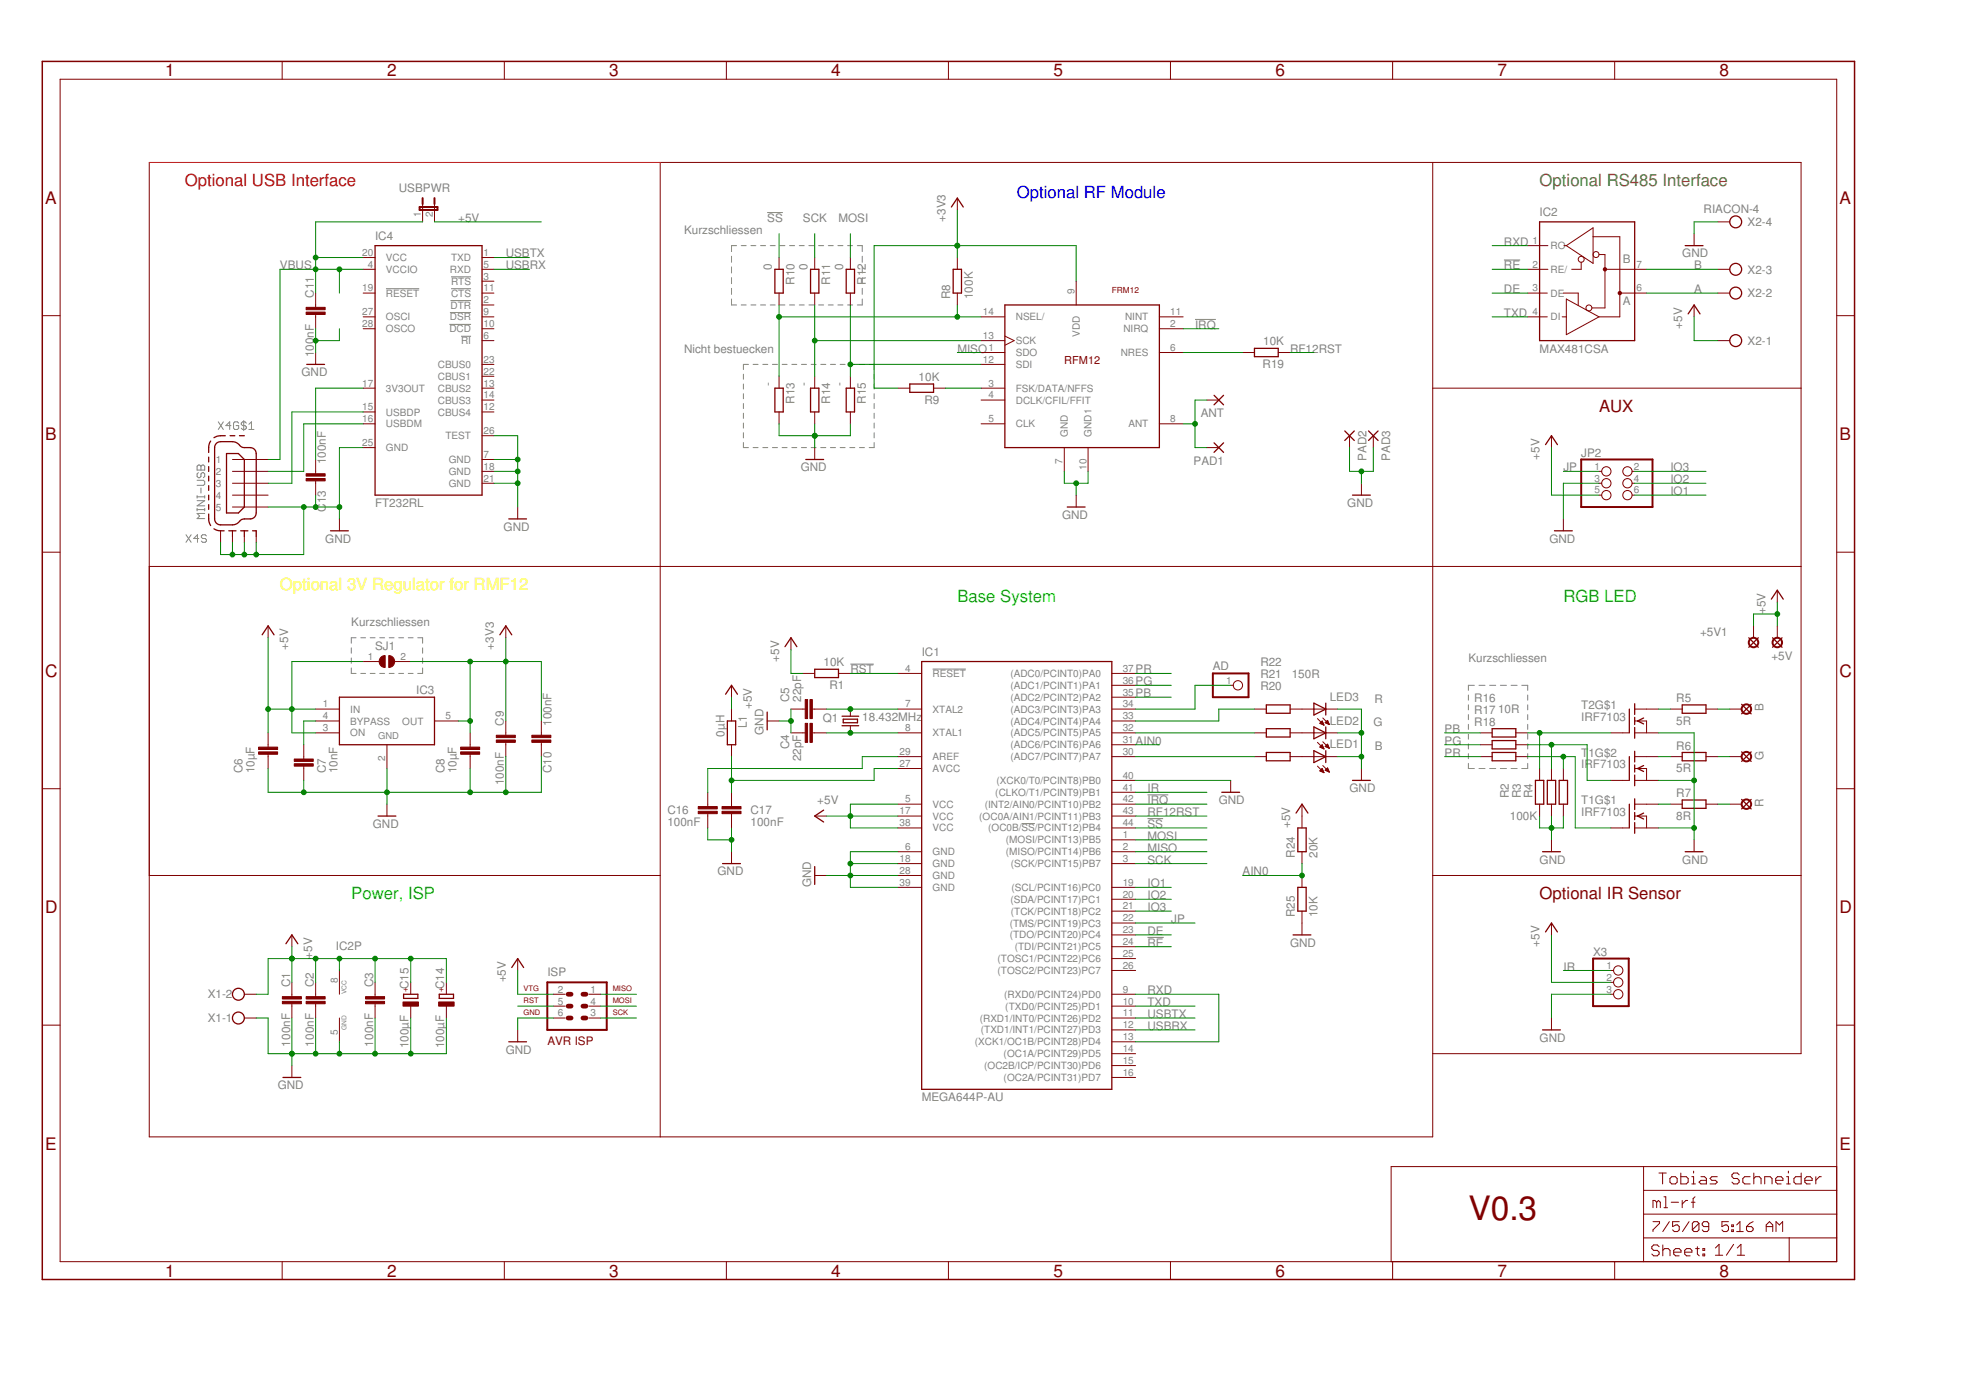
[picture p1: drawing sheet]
<svg xmlns="http://www.w3.org/2000/svg" width="420mm" height="297mm" viewBox="0 0 420 297" stroke-linecap="round" stroke-linejoin="round" font-family="sans-serif">
<defs><g id="words">
<text font-size="7.2" fill="#800000" x="313.8" y="260.7">V0.3</text>
<g font-size="3.7" fill="#800000">
<text x="35.3" y="16.3">1</text>
<text x="82.7" y="16.3">2</text>
<text x="130.2" y="16.3">3</text>
<text x="177.7" y="16.3">4</text>
<text x="225.1" y="16.3">5</text>
<text x="272.6" y="16.3">6</text>
<text x="320" y="16.3">7</text>
<text x="367.5" y="16.3">8</text>
<text x="9.6" y="43.5">A</text>
<text x="393.1" y="43.5">A</text>
<text x="9.6" y="94">B</text>
<text x="393.1" y="94">B</text>
<text x="9.6" y="144.6">C</text>
<text x="393.1" y="144.6">C</text>
<text x="9.6" y="195.1">D</text>
<text x="393.1" y="195.1">D</text>
<text x="9.6" y="245.7">E</text>
<text x="393.1" y="245.7">E</text>
<text x="35.3" y="272.8">1</text>
<text x="82.7" y="272.8">2</text>
<text x="130.2" y="272.8">3</text>
<text x="177.7" y="272.8">4</text>
<text x="225.1" y="272.8">5</text>
<text x="272.6" y="272.8">6</text>
<text x="320" y="272.8">7</text>
<text x="367.5" y="272.8">8</text>
</g>
<text font-size="3.6" fill="#f00" x="39.5" y="39.8">Optional USB Interface</text>
<text font-size="3.6" fill="#808000" x="329" y="39.8">Optional RS485 Interface</text>
<text font-size="3.6" fill="#00f" x="217.3" y="42.3">Optional RF Module</text>
<g font-size="3.6" fill="#800000">
<text x="341.7" y="88">AUX</text>
<text x="329" y="192.2">Optional IR Sensor</text>
</g>
<text font-size="3.6" fill="#ff0" x="59.8" y="126.1">Optional 3V Regulator for RMF12</text>
<g font-size="3.6" fill="#0f0">
<text x="204.6" y="128.7">Base System</text>
<text x="334.1" y="128.7">RGB LED</text>
<text x="75.1" y="192.2">Power, ISP</text>
</g>
<g font-size="2.5" fill="#808080">
<text x="85.2" y="41.1">USBPWR</text>
<text x="97.9" y="47.4">+5V</text>
<text x="164" y="47.4">SS</text>
<text x="171.6" y="47.4">SCK</text>
<text x="179.2" y="47.4">MOSI</text>
<text x="202.1" y="47.4" transform="rotate(-90 202.1 47.4)">+3V3</text>
<text x="329" y="46.1">IC2</text>
<text x="364.1" y="45.5">RIACON-4</text>
<text x="80.1" y="51.2">IC4</text>
<text x="146.2" y="49.9">Kurzschliessen</text>
<text x="321.4" y="52.5">RXD</text>
<text x="373.5" y="48.3">X2-4</text>
<text x="59.8" y="57.6">VBUS</text>
<text x="108.1" y="55">USBTX</text>
<text x="108.1" y="57.6">USBRX</text>
<text x="165" y="57.7" transform="rotate(-90 165 57.7)">0</text>
<text x="172.6" y="57.7" transform="rotate(-90 172.6 57.7)">0</text>
<text x="180.2" y="57.7" transform="rotate(-90 180.2 57.7)">0</text>
<text x="321.4" y="57.6">RE</text>
<text x="346.8" y="56.3">B</text>
<text x="359.5" y="55">GND</text>
<text x="362.1" y="57.6">B</text>
<text x="373.5" y="58.5">X2-3</text>
<text x="67.1" y="63.7" transform="rotate(-90 67.1 63.7)">C11</text>
<text x="169.8" y="60.9" transform="rotate(-90 169.8 60.9)">R10</text>
<text x="177.4" y="60.9" transform="rotate(-90 177.4 60.9)">R11</text>
<text x="185" y="60.9" transform="rotate(-90 185 60.9)">R12</text>
<text x="203.1" y="63.9" transform="rotate(-90 203.1 63.9)">R8</text>
<text x="207.9" y="63.9" transform="rotate(-90 207.9 63.9)">100K</text>
<text x="321.4" y="62.6">DE</text>
<text x="346.8" y="65.2">A</text>
<text x="362.1" y="62.6">A</text>
<text x="373.5" y="63.5">X2-2</text>
<text x="255.4" y="70.3">IRQ</text>
<text x="321.4" y="67.7">TXD</text>
<text x="359.5" y="70.3" transform="rotate(-90 359.5 70.3)">+5V</text>
<text x="67.1" y="76.4" transform="rotate(-90 67.1 76.4)">100nF</text>
<text x="146.2" y="75.3">Nicht bestuecken</text>
<text x="204.6" y="75.3">MISO</text>
<text x="270" y="73.8">10K</text>
<text x="275.7" y="75.3">RF12RST</text>
<text x="329" y="75.3">MAX481CSA</text>
<text x="373.5" y="73.7">X2-1</text>
<text x="64.4" y="80.4">GND</text>
<text x="165" y="82.5" transform="rotate(-90 165 82.5)">-</text>
<text x="172.6" y="82.5" transform="rotate(-90 172.6 82.5)">-</text>
<text x="180.2" y="82.5" transform="rotate(-90 180.2 82.5)">-</text>
<text x="196.3" y="81.4">10K</text>
<text x="269.8" y="78.6">R19</text>
<text x="169.8" y="86.3" transform="rotate(-90 169.8 86.3)">R13</text>
<text x="177.4" y="86.3" transform="rotate(-90 177.4 86.3)">R14</text>
<text x="185" y="86.3" transform="rotate(-90 185 86.3)">R15</text>
<text x="197.6" y="86.2">R9</text>
<text x="256.6" y="89.1">ANT</text>
<text x="69.6" y="99.2" transform="rotate(-90 69.6 99.2)">100nF</text>
<text x="171.1" y="100.7">GND</text>
<text x="255.1" y="99.3">PAD1</text>
<text x="292" y="98.5" transform="rotate(-90 292 98.5)">PAD2</text>
<text x="297.1" y="98.5" transform="rotate(-90 297.1 98.5)">PAD3</text>
<text x="329" y="98.2" transform="rotate(-90 329 98.2)">+5V</text>
<text x="334.1" y="100.7">JP</text>
<text x="337.9" y="97.6">JP2</text>
<text x="357" y="100.7">IO3</text>
<text x="69.6" y="107.6" transform="rotate(-90 69.6 107.6)">13</text>
<text x="357" y="105.8">IO1</text>
<text x="357" y="103.3">IO2</text>
<text x="69.6" y="109.4" transform="rotate(-90 69.6 109.4)">C</text>
<text x="80.1" y="108.4">FT232RL</text>
<text x="107.6" y="113.4">GND</text>
<text x="227" y="110.9">GND</text>
<text x="287.9" y="108.4">GND</text>
<text x="69.5" y="116">GND</text>
<text x="331.1" y="116">GND</text>
<text x="377.3" y="131.2" transform="rotate(-90 377.3 131.2)">+5V</text>
<text x="75.1" y="133.7">Kurzschliessen</text>
<text x="363.3" y="135.9">+5V1</text>
<text x="61.6" y="138.8" transform="rotate(-90 61.6 138.8)">+5V</text>
<text x="80.1" y="138.8">SJ1</text>
<text x="105.5" y="138.8" transform="rotate(-90 105.5 138.8)">+3V3</text>
<text x="166.5" y="141.4" transform="rotate(-90 166.5 141.4)">+5V</text>
<text x="176" y="142.4">10K</text>
<text x="181.7" y="143.9">RST</text>
<text x="197" y="140.1">IC1</text>
<text x="242.7" y="143.9">PR</text>
<text x="259.2" y="143.3">AD</text>
<text x="269.4" y="142.4">R22</text>
<text x="313.8" y="141.4">Kurzschliessen</text>
<text x="378.6" y="141">+5V</text>
<text x="89" y="148.4">IC3</text>
<text x="177.3" y="147.2">R1</text>
<text x="242.7" y="149">PB</text>
<text x="242.7" y="146.4">PG</text>
<text x="269.4" y="147.5">R20</text>
<text x="269.4" y="144.9">R21</text>
<text x="276.1" y="144.9">150R</text>
<text x="284.2" y="149.7">LED3</text>
<text x="107.7" y="155.1" transform="rotate(-90 107.7 155.1)">C9</text>
<text x="117.9" y="155.1" transform="rotate(-90 117.9 155.1)">100nF</text>
<text x="159.6" y="155.6" transform="rotate(-90 159.6 155.6)">L1</text>
<text x="160.7" y="151.5" transform="rotate(-90 160.7 151.5)">+5V</text>
<text x="168.7" y="150" transform="rotate(-90 168.7 150)">C5</text>
<text x="171.2" y="150" transform="rotate(-90 171.2 150)">22pF</text>
<text x="175.9" y="154.3">Q1</text>
<text x="184.3" y="154.1">18.432MHz</text>
<text x="284.2" y="154.8">LED2</text>
<text x="293.6" y="155.2">G</text>
<text x="293.7" y="150.1">R</text>
<text x="315.1" y="150">R16</text>
<text x="315.1" y="152.6">R17</text>
<text x="315.1" y="155.1">R18</text>
<text x="320.1" y="152.3">10R</text>
<text x="337.9" y="154.1">IRF7103</text>
<text x="337.9" y="151.5">T2G$1</text>
<text x="358.2" y="154.8">5R</text>
<text x="358.2" y="150">R5</text>
<text x="376.9" y="151.9" transform="rotate(-90 376.9 151.9)">B</text>
<text x="154.8" y="157.4" transform="rotate(-90 154.8 157.4)">0µH</text>
<text x="163.2" y="157.1" transform="rotate(-90 163.2 157.1)">GND</text>
<text x="168.7" y="160.2" transform="rotate(-90 168.7 160.2)">C4</text>
<text x="242.7" y="159.1">AIN0</text>
<text x="284.2" y="159.9">LED1</text>
<text x="293.8" y="160.3">B</text>
<text x="308.7" y="156.6">PB</text>
<text x="308.7" y="159.1">PG</text>
<text x="308.7" y="161.7">PR</text>
<text x="337.9" y="161.7">T</text>
<text x="339.5" y="161.7">1G$2</text>
<text x="358.2" y="160.2">R6</text>
<text x="51.8" y="165.2" transform="rotate(-90 51.8 165.2)">C6</text>
<text x="54.4" y="165.2" transform="rotate(-90 54.4 165.2)">10µF</text>
<text x="69.6" y="165.2" transform="rotate(-90 69.6 165.2)">C7</text>
<text x="72.1" y="165.2" transform="rotate(-90 72.1 165.2)">10nF</text>
<text x="95" y="165.2" transform="rotate(-90 95 165.2)">C8</text>
<text x="97.5" y="165.2" transform="rotate(-90 97.5 165.2)">10µF</text>
<text x="107.7" y="167.8" transform="rotate(-90 107.7 167.8)">100nF</text>
<text x="117.9" y="165.3" transform="rotate(-90 117.9 165.3)">C10</text>
<text x="171.2" y="162.7" transform="rotate(-90 171.2 162.7)">22pF</text>
<text x="337.9" y="164.2">IRF7103</text>
<text x="358.2" y="165">5R</text>
<text x="376.9" y="162.4" transform="rotate(-90 376.9 162.4)">G</text>
<text x="174.7" y="171.8">+5V</text>
<text x="245.2" y="171.8">IRQ</text>
<text x="245.2" y="169.3">IR</text>
<text x="260.5" y="171.8">GND</text>
<text x="288.4" y="169.3">GND</text>
<text x="322.5" y="170.6" transform="rotate(-90 322.5 170.6)">R2</text>
<text x="325" y="170.6" transform="rotate(-90 325 170.6)">R3</text>
<text x="327.5" y="170.6" transform="rotate(-90 327.5 170.6)">R4</text>
<text x="337.9" y="171.8">T1G$1</text>
<text x="358.2" y="170.3">R7</text>
<text x="376.9" y="172.4" transform="rotate(-90 376.9 172.4)">R</text>
<text x="79.7" y="176.9">GND</text>
<text x="142.6" y="176.5">100nF</text>
<text x="142.6" y="174">C16</text>
<text x="160.4" y="176.5">100nF</text>
<text x="160.4" y="174">C17</text>
<text x="245.2" y="179.5">MOSI</text>
<text x="245.2" y="176.9">SS</text>
<text x="245.2" y="174.4">RF12RST</text>
<text x="275.7" y="176.9" transform="rotate(-90 275.7 176.9)">+5V</text>
<text x="322.7" y="175.1">100K</text>
<text x="337.9" y="174.4">IRF7103</text>
<text x="358.2" y="175.1">8R</text>
<text x="245.2" y="182">MISO</text>
<text x="245.2" y="184.5">SCK</text>
<text x="276.7" y="183.3" transform="rotate(-90 276.7 183.3)">R24</text>
<text x="281.5" y="183.3" transform="rotate(-90 281.5 183.3)">20K</text>
<text x="329" y="184.5">GND</text>
<text x="359.5" y="184.5">GND</text>
<text x="153.3" y="187.1">GND</text>
<text x="173.4" y="189.6" transform="rotate(-90 173.4 189.6)">GND</text>
<text x="245.2" y="189.6">IO1</text>
<text x="265.5" y="187.1">AIN0</text>
<text x="245.2" y="192.2">IO2</text>
<text x="245.2" y="194.7">IO3</text>
<text x="250.3" y="197.2">JP</text>
<text x="276.7" y="196" transform="rotate(-90 276.7 196)">R25</text>
<text x="281.5" y="196" transform="rotate(-90 281.5 196)">10K</text>
<text x="71.8" y="203.1">IC2P</text>
<text x="245.2" y="202.3">RE</text>
<text x="245.2" y="199.8">DE</text>
<text x="275.7" y="202.3">GND</text>
<text x="329" y="202.3" transform="rotate(-90 329 202.3)">+5V</text>
<text x="66.7" y="204.9" transform="rotate(-90 66.7 204.9)">+5V</text>
<text x="108.1" y="209.9" transform="rotate(-90 108.1 209.9)">+5V</text>
<text x="117" y="208.7">ISP</text>
<text x="334.1" y="207.4">IR</text>
<text x="340.5" y="204.2">X3</text>
<text x="44.4" y="213.4">X1-2</text>
<text x="62" y="211" transform="rotate(-90 62 211)">C1</text>
<text x="67.1" y="211" transform="rotate(-90 67.1 211)">C2</text>
<text x="79.8" y="211" transform="rotate(-90 79.8 211)">C3</text>
<text x="87.3" y="211.3" transform="rotate(-90 87.3 211.3)">C15</text>
<text x="94.9" y="211.3" transform="rotate(-90 94.9 211.3)">C14</text>
<text x="245.2" y="215">TXD</text>
<text x="245.2" y="212.5">RXD</text>
<text x="44.4" y="218.4">X1-1</text>
<text x="245.2" y="217.6">USBTX</text>
<text x="245.2" y="220.1">USBRX</text>
<text x="62" y="223.6" transform="rotate(-90 62 223.6)">100nF</text>
<text x="67.1" y="223.6" transform="rotate(-90 67.1 223.6)">100nF</text>
<text x="79.8" y="223.6" transform="rotate(-90 79.8 223.6)">100nF</text>
<text x="87.3" y="224" transform="rotate(-90 87.3 224)">100µF</text>
<text x="94.9" y="224" transform="rotate(-90 94.9 224)">100µF</text>
<text x="108.1" y="225.2">GND</text>
<text x="329" y="222.6">GND</text>
<text x="59.4" y="232.8">GND</text>
<text x="197" y="235.3">MEGA644P-AU</text>
</g>
<text font-size="2.5" fill="#800000" x="117" y="223.3">AVR ISP</text>
<text font-size="2.3" fill="#800000" x="227.5" y="77.9">RFM12</text>
<g font-size="2.1" fill="#808080">
<text x="90" y="46.4" transform="rotate(-90 90 46.4)">1</text>
<text x="92.5" y="46.4" transform="rotate(-90 92.5 46.4)">2</text>
<text x="327.5" y="52.1">1</text>
<text x="331.4" y="53.2">RO</text>
<text x="77.4" y="54.7">20</text>
<text x="78.6" y="57.2">4</text>
<text x="82.5" y="55.8">VCC</text>
<text x="82.5" y="58.3">VCCIO</text>
<text x="96.2" y="58.3">RXD</text>
<text x="96.4" y="55.8">TXD</text>
<text x="103.4" y="54.7">1</text>
<text x="103.4" y="57.2">5</text>
<text x="103.4" y="59.7">3</text>
<text x="327.5" y="57.2">2</text>
<text x="331.4" y="58.3">RE/</text>
<text x="349.7" y="57.2">7</text>
<text x="77.4" y="62.3">19</text>
<text x="82.5" y="63.4">RESET</text>
<text x="96.3" y="65.9">DTR</text>
<text x="96.4" y="60.9">RTS</text>
<text x="96.4" y="63.4">CTS</text>
<text x="103.4" y="62.3">11</text>
<text x="103.4" y="64.8">2</text>
<text x="229.6" y="62.8" transform="rotate(-90 229.6 62.8)">9</text>
<text x="327.5" y="62.3">3</text>
<text x="331.4" y="63.4">DE</text>
<text x="349.7" y="62.3">6</text>
<text x="77.4" y="69.9">28</text>
<text x="77.4" y="67.4">27</text>
<text x="82.5" y="71">OSCO</text>
<text x="82.5" y="68.5">OSCI</text>
<text x="96" y="71">DCD</text>
<text x="96.2" y="68.5">DSR</text>
<text x="103.4" y="67.4">9</text>
<text x="103.4" y="69.9">10</text>
<text x="210" y="67.4">14</text>
<text x="217.1" y="68.5">NSEL/</text>
<text x="240.1" y="71">NIRQ</text>
<text x="240.4" y="68.5">NINT</text>
<text x="250.1" y="69.9">2</text>
<text x="250.1" y="67.4">11</text>
<text x="327.5" y="67.4">4</text>
<text x="331.4" y="68.5">DI</text>
<text x="98.5" y="73.6">RI</text>
<text x="103.4" y="72.4">6</text>
<text x="103.4" y="77.5">23</text>
<text x="210" y="77.5">12</text>
<text x="210" y="72.4">13</text>
<text x="211.2" y="75">1</text>
<text x="217.1" y="76.1">SDO</text>
<text x="217.1" y="73.6">SCK</text>
<text x="230.8" y="72" transform="rotate(-90 230.8 72)">VDD</text>
<text x="239.5" y="76.1">NRES</text>
<text x="250.1" y="75">6</text>
<text x="77.4" y="82.6">17</text>
<text x="82.5" y="83.7">3V3OUT</text>
<text x="93.6" y="78.6">CBUS0</text>
<text x="93.6" y="81.2">CBUS1</text>
<text x="93.6" y="83.7">CBUS2</text>
<text x="103.4" y="80.1">22</text>
<text x="103.4" y="82.6">13</text>
<text x="211.2" y="82.6">3</text>
<text x="217.1" y="83.7">FSK/DATA/NFFS</text>
<text x="217.1" y="78.6">SDI</text>
<text x="77.4" y="87.7">15</text>
<text x="82.5" y="88.8">USBDP</text>
<text x="93.6" y="86.3">CBUS3</text>
<text x="93.6" y="88.8">CBUS4</text>
<text x="103.4" y="85.1">14</text>
<text x="103.4" y="87.7">12</text>
<text x="211.2" y="85.1">4</text>
<text x="217.1" y="86.3">DCLK/CFIL/FFIT</text>
<text x="77.4" y="90.2">16</text>
<text x="77.4" y="95.3">25</text>
<text x="82.5" y="91.3">USBDM</text>
<text x="95.2" y="93.9">TEST</text>
<text x="103.4" y="92.8">26</text>
<text x="211.2" y="90.2">5</text>
<text x="217.1" y="91.3">CLK</text>
<text x="228.2" y="93.3" transform="rotate(-90 228.2 93.3)">GND</text>
<text x="233.3" y="93.3" transform="rotate(-90 233.3 93.3)">GND1</text>
<text x="241.2" y="91.3">ANT</text>
<text x="250.1" y="90.2">8</text>
<text x="46.2" y="99">1</text>
<text x="46.2" y="101.5">2</text>
<text x="82.5" y="96.4">GND</text>
<text x="95.9" y="99">GND</text>
<text x="95.9" y="101.5">GND</text>
<text x="103.4" y="97.8">7</text>
<text x="103.4" y="100.4">18</text>
<text x="227.1" y="99.2" transform="rotate(-90 227.1 99.2)">7</text>
<text x="232.2" y="100.4" transform="rotate(-90 232.2 100.4)">10</text>
<text x="340.8" y="100.4">1</text>
<text x="349.2" y="100.4">2</text>
<text x="46.2" y="104">3</text>
<text x="46.2" y="106.6">4</text>
<text x="95.9" y="104">GND</text>
<text x="103.4" y="102.9">21</text>
<text x="340.8" y="102.9">3</text>
<text x="340.8" y="105.5">5</text>
<text x="349.2" y="102.9">4</text>
<text x="349.2" y="105.5">6</text>
<text x="46.2" y="109.1">5</text>
<text x="78.6" y="141">1</text>
<text x="85.6" y="141">2</text>
<text x="193.5" y="143.6">4</text>
<text x="239.9" y="143.6">37</text>
<text x="199.3" y="144.7">RESET</text>
<text x="215.9" y="149.7">(ADC2/PCINT2)PA2</text>
<text x="215.9" y="147.2">(ADC1/PCINT1)PA1</text>
<text x="215.9" y="144.7">(ADC0/PCINT0)PA0</text>
<text x="239.9" y="148.6">35</text>
<text x="239.9" y="146.1">36</text>
<text x="262" y="146.1">1</text>
<text x="69" y="151.2">1</text>
<text x="69" y="153.7">4</text>
<text x="74.9" y="152.3">IN</text>
<text x="74.9" y="154.8">BYPASS</text>
<text x="86" y="154.8">OUT</text>
<text x="95.2" y="153.7">5</text>
<text x="193.5" y="151.2">7</text>
<text x="199.3" y="152.3">XTAL2</text>
<text x="215.9" y="154.8">(ADC4/PCINT4)PA4</text>
<text x="215.9" y="152.3">(ADC3/PCINT3)PA3</text>
<text x="239.9" y="153.7">33</text>
<text x="239.9" y="151.2">34</text>
<text x="69" y="156.2">3</text>
<text x="74.9" y="157.4">ON</text>
<text x="192.3" y="161.3">29</text>
<text x="193.5" y="156.2">8</text>
<text x="199.3" y="157.4">XTAL1</text>
<text x="215.9" y="159.9">(ADC6/PCINT6)PA6</text>
<text x="215.9" y="157.4">(ADC5/PCINT5)PA5</text>
<text x="239.9" y="161.3">30</text>
<text x="239.9" y="158.8">31</text>
<text x="239.9" y="156.2">32</text>
<text x="82.3" y="162.7" transform="rotate(-90 82.3 162.7)">2</text>
<text x="192.3" y="163.9">27</text>
<text x="199.3" y="165">AVCC</text>
<text x="199.3" y="162.4">AREF</text>
<text x="213" y="167.5">(XCK0/T0/PCINT8)PB0</text>
<text x="215.9" y="162.4">(ADC7/PCINT7)PA7</text>
<text x="239.9" y="166.4">40</text>
<text x="193.5" y="171.5">5</text>
<text x="199.3" y="172.6">VCC</text>
<text x="210.5" y="172.6">(INT2/AIN0/PCINT10)PB2</text>
<text x="212.7" y="170.1">(CLKO/T1/PCINT9)PB1</text>
<text x="239.9" y="168.9">41</text>
<text x="239.9" y="171.5">42</text>
<text x="192.3" y="174">17</text>
<text x="192.3" y="176.6">38</text>
<text x="199.3" y="175.1">VCC</text>
<text x="199.3" y="177.7">VCC</text>
<text x="209.3" y="175.1">(OC0A/AIN1/PCINT11)PB3</text>
<text x="211.2" y="177.7">(OC0B/SS/PCINT12)PB4</text>
<text x="239.9" y="174">43</text>
<text x="239.9" y="176.6">44</text>
<text x="239.9" y="179.1">1</text>
<text x="192.3" y="184.2">18</text>
<text x="193.5" y="181.6">6</text>
<text x="199.3" y="182.8">GND</text>
<text x="199.3" y="185.3">GND</text>
<text x="215" y="180.2">(MOSI/PCINT13)PB5</text>
<text x="215" y="182.8">(MISO/PCINT14)PB6</text>
<text x="216.1" y="185.3">(SCK/PCINT15)PB7</text>
<text x="239.9" y="181.6">2</text>
<text x="239.9" y="184.2">3</text>
<text x="192.3" y="186.7">28</text>
<text x="192.3" y="189.3">39</text>
<text x="199.3" y="187.8">GND</text>
<text x="199.3" y="190.4">GND</text>
<text x="216.2" y="190.4">(SCL/PCINT16)PC0</text>
<text x="239.9" y="189.3">19</text>
<text x="239.9" y="191.8">20</text>
<text x="215.9" y="192.9">(SDA/PCINT17)PC1</text>
<text x="216" y="195.5">(TCK/PCINT18)PC2</text>
<text x="239.9" y="194.3">21</text>
<text x="239.9" y="196.9">22</text>
<text x="215.8" y="200.5">(TDO/PCINT20)PC4</text>
<text x="215.8" y="198">(TMS/PCINT19)PC3</text>
<text x="216.9" y="203.1">(TDI/PCINT21)PC5</text>
<text x="239.9" y="199.4">23</text>
<text x="239.9" y="202">24</text>
<text x="213.2" y="205.6">(TOSC1/PCINT22)PC6</text>
<text x="213.2" y="208.2">(TOSC2/PCINT23)PC7</text>
<text x="239.9" y="204.5">25</text>
<text x="239.9" y="207">26</text>
<text x="343.3" y="207">1</text>
<text x="343.3" y="209.6">2</text>
<text x="72.2" y="210.1" transform="rotate(-90 72.2 210.1)">8</text>
<text x="119.2" y="212.1">2</text>
<text x="119.2" y="214.7">5</text>
<text x="126.2" y="212.1">1</text>
<text x="126.2" y="214.7">4</text>
<text x="214.6" y="213.2">(RXD0/PCINT24)PD0</text>
<text x="214.8" y="215.8">(TXD0/PCINT25)PD1</text>
<text x="239.9" y="212.1">9</text>
<text x="239.9" y="214.7">10</text>
<text x="343.3" y="212.1">3</text>
<text x="72.2" y="221.1" transform="rotate(-90 72.2 221.1)">5</text>
<text x="119.2" y="217.2">6</text>
<text x="126.2" y="217.2">3</text>
<text x="209.4" y="218.3">(RXD1/INT0/PCINT26)PD2</text>
<text x="209.6" y="220.9">(TXD1/INT1/PCINT27)PD3</text>
<text x="239.9" y="217.2">11</text>
<text x="239.9" y="219.7">12</text>
<text x="208.3" y="223.4">(XCK1/OC1B/PCINT28)PD4</text>
<text x="214.5" y="225.9">(OC1A/PCINT29)PD5</text>
<text x="239.9" y="222.3">13</text>
<text x="239.9" y="224.8">14</text>
<text x="239.9" y="227.4">15</text>
<text x="210.3" y="228.5">(OC2B/ICP/PCINT30)PD6</text>
<text x="214.5" y="231">(OC2A/PCINT31)PD7</text>
<text x="239.9" y="229.9">16</text>
</g>
<text font-size="2" fill="#808080" x="80.8" y="157.9">GND</text>
<g font-size="1.8" fill="#800000">
<text x="237.6" y="62.6">FRM12</text>
<text x="87.2" y="212.1" transform="rotate(-90 87.2 212.1)">+</text>
<text x="94.8" y="212.1" transform="rotate(-90 94.8 212.1)">+</text>
</g>
<g font-size="1.6" fill="#800000">
<text x="111.9" y="211.8">VTG</text>
<text x="111.9" y="214.4">RST</text>
<text x="130.9" y="214.4">MOSI</text>
<text x="130.9" y="211.8">MISO</text>
<text x="111.9" y="216.9">GND</text>
<text x="130.9" y="216.9">SCK</text>
</g>
<g font-size="1.4" fill="#808080">
<text x="74.1" y="212.5" transform="rotate(-90 74.1 212.5)">VCC</text>
<text x="74.1" y="220.1" transform="rotate(-90 74.1 220.1)">GND</text>
</g>
</g></defs>
<g fill="#808080" stroke="#808080" stroke-width=".21">
<path d="M313.8 146.4v1.1z"/>
<path d="M313.8 148.5v1.1z"/>
<path d="M313.8 150.6v1.1z"/>
<path d="M313.8 152.7v1.1z"/>
<path d="M313.8 154.8v1.1z"/>
<path d="M313.8 156.9v1.1z"/>
<path d="M313.8 159v1.1z"/>
<path d="M313.8 161.1v1z"/>
<path d="M313.8 163.1v1.1z"/>
<path d="M313.8 164.2h1.3z"/>
<path d="M316.1 164.2h1.3z"/>
<path d="M318.4 164.2h1.3z"/>
<path d="M320.6 164.2h1.3z"/>
<path d="M322.9 164.2h1.3z"/>
<path d="M325.2 164.2h1.3z"/>
<path d="M326.5 163.1v1.1z"/>
<path d="M326.5 161.1v1z"/>
<path d="M326.5 159v1.1z"/>
<path d="M326.5 156.9v1.1z"/>
<path d="M326.5 154.8v1.1z"/>
<path d="M326.5 152.7v1.1z"/>
<path d="M326.5 150.6v1.1z"/>
<path d="M326.5 148.5v1.1z"/>
<path d="M326.5 146.4v1.1z"/>
<path d="M325.2 146.4h1.3z"/>
<path d="M322.9 146.4h1.3z"/>
<path d="M320.6 146.4h1.3z"/>
<path d="M318.4 146.4h1.3z"/>
<path d="M316.1 146.4h1.3z"/>
<path d="M313.8 146.4h1.3z"/>
<path d="M158.9 77.9h1.1z"/>
<path d="M160.9 77.9h1.1z"/>
<path d="M163 77.9h1.1z"/>
<path d="M165.1 77.9h1.1z"/>
<path d="M167.2 77.9h1z"/>
<path d="M169.2 77.9h1.1z"/>
<path d="M171.3 77.9h1.1z"/>
<path d="M173.4 77.9h1z"/>
<path d="M175.4 77.9h1.1z"/>
<path d="M177.5 77.9h1.1z"/>
<path d="M179.6 77.9h1z"/>
<path d="M181.6 77.9h1.1z"/>
<path d="M183.7 77.9h1z"/>
<path d="M185.8 77.9h1z"/>
<path d="M186.8 77.9v1.1z"/>
<path d="M186.8 80v1z"/>
<path d="M186.8 82v1.1z"/>
<path d="M186.8 84.1v1.1z"/>
<path d="M186.8 86.2v1.1z"/>
<path d="M186.8 88.3v1.1z"/>
<path d="M186.8 90.4v1.1z"/>
<path d="M186.8 92.5v1.1z"/>
<path d="M186.8 94.6v1.1z"/>
<path d="M185.8 95.7h1z"/>
<path d="M183.7 95.7h1z"/>
<path d="M181.6 95.7h1.1z"/>
<path d="M179.6 95.7h1z"/>
<path d="M177.5 95.7h1.1z"/>
<path d="M175.4 95.7h1.1z"/>
<path d="M173.4 95.7h1z"/>
<path d="M171.3 95.7h1.1z"/>
<path d="M169.2 95.7h1.1z"/>
<path d="M167.2 95.7h1z"/>
<path d="M165.1 95.7h1.1z"/>
<path d="M163 95.7h1.1z"/>
<path d="M160.9 95.7h1.1z"/>
<path d="M158.9 95.7h1.1z"/>
<path d="M158.9 94.6v1.1z"/>
<path d="M158.9 92.5v1.1z"/>
<path d="M158.9 90.4v1.1z"/>
<path d="M158.9 88.3v1.1z"/>
<path d="M158.9 86.2v1.1z"/>
<path d="M158.9 84.1v1.1z"/>
<path d="M158.9 82.1v1z"/>
<path d="M158.9 80v1z"/>
<path d="M158.9 77.9v1.1z"/>
<path d="M156.3 52.5h1.1z"/>
<path d="M158.4 52.5h1.1z"/>
<path d="M160.5 52.5h1z"/>
<path d="M162.5 52.5h1.1z"/>
<path d="M164.6 52.5h1.1z"/>
<path d="M166.7 52.5h1z"/>
<path d="M168.7 52.5h1.1z"/>
<path d="M170.8 52.5h1.1z"/>
<path d="M172.9 52.5h1z"/>
<path d="M174.9 52.5h1.1z"/>
<path d="M177 52.5h1.1z"/>
<path d="M179.1 52.5h1z"/>
<path d="M181.1 52.5h1.1z"/>
<path d="M183.2 52.5h1.1z"/>
<path d="M184.3 52.5v1.3z"/>
<path d="M184.3 54.8v1.2z"/>
<path d="M184.3 57v1.3z"/>
<path d="M184.3 59.3v1.3z"/>
<path d="M184.3 61.6v1.3z"/>
<path d="M184.3 63.9v1.3z"/>
<path d="M183.2 65.2h1.1z"/>
<path d="M181.1 65.2h1.1z"/>
<path d="M179.1 65.2h1z"/>
<path d="M177 65.2h1.1z"/>
<path d="M174.9 65.2h1.1z"/>
<path d="M172.9 65.2h1z"/>
<path d="M170.8 65.2h1.1z"/>
<path d="M168.7 65.2h1.1z"/>
<path d="M166.7 65.2h1z"/>
<path d="M164.6 65.2h1.1z"/>
<path d="M162.5 65.2h1.1z"/>
<path d="M160.5 65.2h1z"/>
<path d="M158.4 65.2h1.1z"/>
<path d="M156.3 65.2h1.1z"/>
<path d="M156.3 63.9v1.3z"/>
<path d="M156.3 61.6v1.3z"/>
<path d="M156.3 59.3v1.3z"/>
<path d="M156.3 57v1.3z"/>
<path d="M156.3 54.8v1.2z"/>
<path d="M156.3 52.5v1.3z"/>
<path d="M75.1 136.3v1.2z"/>
<path d="M75.1 138.4v1.2z"/>
<path d="M75.1 140.6v1.2z"/>
<path d="M75.1 142.7v1.2z"/>
<path d="M75.1 143.9h1z"/>
<path d="M77.1 143.9h1z"/>
<path d="M79.1 143.9h1.1z"/>
<path d="M81.2 143.9h1z"/>
<path d="M83.2 143.9h1z"/>
<path d="M85.2 143.9h1.1z"/>
<path d="M87.2 143.9h1.1z"/>
<path d="M89.3 143.9h1z"/>
<path d="M90.3 142.7v1.2z"/>
<path d="M90.3 140.6v1.2z"/>
<path d="M90.3 138.4v1.2z"/>
<path d="M90.3 136.3v1.2z"/>
<path d="M89.3 136.3h1z"/>
<path d="M87.2 136.3h1.1z"/>
<path d="M85.2 136.3h1.1z"/>
<path d="M83.2 136.3h1z"/>
<path d="M81.2 136.3h1z"/>
<path d="M79.1 136.3h1.1z"/>
<path d="M77.1 136.3h1z"/>
<path d="M75.1 136.3h1z"/>
<path d="M42.1 110.8h1.7z"/>
<path d="M42.1 110.8l.6-.5z"/>
<path d="M42.1 109.7l.6 .6z"/>
<path d="M42.1 109.7h1.7z"/>
<path d="M43.8 108.6v.6z"/>
<path d="M42.1 108.9h1.7z"/>
<path d="M42.1 108.6v.6z"/>
<path d="M42.1 108.1h1.7z"/>
<path d="M42.1 108.1l1.7-1.1z"/>
<path d="M42.1 107h1.7z"/>
<path d="M43.8 105.9v.5z"/>
<path d="M42.1 106.2h1.7z"/>
<path d="M42.1 105.9v.5z"/>
<path d="M42.9 104.3v1.1z"/>
<path d="M42.1 103.7h1.4z"/>
<path d="M43.5 103.7l.3-.2z"/>
<path d="M43.8 102.9v.6z"/>
<path d="M43.5 102.6l.3 .3z"/>
<path d="M42.1 102.6h1.4z"/>
<path d="M42.4 101l-.3 .3z"/>
<path d="M42.1 101.3v.5z"/>
<path d="M42.1 101.8l.3 .3z"/>
<path d="M42.4 102.1h.3z"/>
<path d="M42.7 102.1l.2-.3z"/>
<path d="M42.9 101.3v.5z"/>
<path d="M42.9 101.3l.3-.3z"/>
<path d="M43.2 101h.3z"/>
<path d="M43.5 101l.3 .3z"/>
<path d="M43.8 101.3v.5z"/>
<path d="M43.8 101.8l-.3 .3z"/>
<path d="M42.1 100.5h1.7z"/>
<path d="M42.1 99.6v.9z"/>
<path d="M42.1 99.6l.3-.2z"/>
<path d="M42.4 99.4h.3z"/>
<path d="M42.7 99.4l.2 .2z"/>
<path d="M42.9 99.6l.3-.2z"/>
<path d="M43.2 99.4h.3z"/>
<path d="M43.5 99.4l.3 .2z"/>
<path d="M43.8 99.6v.9z"/>
<path d="M42.9 99.6v.9z"/>
<path d="M96.4 59.2h4.3z"/>
<path d="M96.4 61.7h4.3z"/>
<path d="M96.3 64.2h4.4z"/>
<path d="M96.2 66.8h4.5z"/>
<path d="M96 69.3h4.7z"/>
<path d="M98.5 71.9h2.2z"/>
<path d="M82.5 61.7h7.1z"/>
<path d="M46.7 90.1l1 1.7z"/>
<path d="M47.7 90.1l-1 1.7z"/>
<path d="M49.1 90.1v1.7z"/>
<path d="M49.1 90.1l-.8 .9z"/>
<path d="M48.3 91h1.1z"/>
<path d="M50.7 90.1l.3 .3z"/>
<path d="M50.2 90.1h.5z"/>
<path d="M50.2 90.1l-.3 .3z"/>
<path d="M49.9 90.4v1.1z"/>
<path d="M49.9 91.5l.3 .3z"/>
<path d="M50.2 91.8h.5z"/>
<path d="M50.7 91.8l.3-.3z"/>
<path d="M51 91v.5z"/>
<path d="M50.5 91h.5z"/>
<path d="M51.6 91.5l.2 .3z"/>
<path d="M51.8 91.8h.6z"/>
<path d="M52.4 91.8l.2-.3z"/>
<path d="M52.6 91.2v.3z"/>
<path d="M52.4 91l.2 .2z"/>
<path d="M51.8 91h.6z"/>
<path d="M51.6 90.7l.2 .3z"/>
<path d="M51.6 90.4v.3z"/>
<path d="M51.6 90.4l.2-.3z"/>
<path d="M51.8 90.1h.6z"/>
<path d="M52.4 90.1l.2 .3z"/>
<path d="M52.1 89.9v2.1z"/>
<path d="M53.2 90.7l.5-.6z"/>
<path d="M53.7 90.1v1.7z"/>
<path d="M53.2 91.8h1.1z"/>
<path d="M39.8 114.3l1.1 1.6z"/>
<path d="M40.9 114.3l-1.1 1.6z"/>
<path d="M42.2 114.3v1.6z"/>
<path d="M42.2 114.3l-.8 .8z"/>
<path d="M41.4 115.1h1.1z"/>
<path d="M43.9 114.3l.2 .2z"/>
<path d="M43.3 114.3h.6z"/>
<path d="M43 114.5l.3-.2z"/>
<path d="M43 114.5v.3z"/>
<path d="M43 114.8l.3 .3z"/>
<path d="M43.3 115.1h.6z"/>
<path d="M43.9 115.1l.2 .3z"/>
<path d="M44.1 115.4v.2z"/>
<path d="M44.1 115.6l-.2 .3z"/>
<path d="M43.3 115.9h.6z"/>
<path d="M43 115.6l.3 .3z"/>
<path d="M218.3 176h2.9z"/>
<path d="M199.3 143h7.1z"/>
<path d="M181.7 141.9h5z"/>
<path d="M255.4 68.3h4.4z"/>
<path d="M245.2 169.9h4.5z"/>
<path d="M245.2 174.9h3.4z"/>
<path d="M164 45.4h3.3z"/>
<path d="M321.4 55.6h3.5z"/>
<path d="M245.2 200.3h3.5z"/>
</g>
<g fill="#800000" stroke="#800000" stroke-width=".21">
<path d="M355.3 250.7v2.3z"/>
<path d="M354.5 250.7h1.6z"/>
<path d="M357.3 253h.7z"/>
<path d="M358 253l.4-.4z"/>
<path d="M358.4 251.8v.8z"/>
<path d="M358 251.5l.4 .3z"/>
<path d="M357.3 251.5h.7z"/>
<path d="M357.3 251.5l-.4 .3z"/>
<path d="M356.9 251.8v.8z"/>
<path d="M356.9 252.6l.4 .4z"/>
<path d="M359.2 250.7v2.3z"/>
<path d="M359.2 253h1.2z"/>
<path d="M360.4 253l.4-.4z"/>
<path d="M360.8 251.8v.8z"/>
<path d="M360.4 251.5l.4 .3z"/>
<path d="M359.2 251.5h1.2z"/>
<path d="M361.6 251.5h.3z"/>
<path d="M361.9 251.5v1.5z"/>
<path d="M361.6 253h.7z"/>
<path d="M361.9 250.3v.4z"/>
<path d="M363.5 251.5h.8z"/>
<path d="M364.3 251.5l.4 .3z"/>
<path d="M364.7 251.8v1.2z"/>
<path d="M363.5 253h1.2z"/>
<path d="M363.1 252.6l.4 .4z"/>
<path d="M363.1 252.6l.4-.4z"/>
<path d="M363.5 252.2h1.2z"/>
<path d="M365.5 253h1.1z"/>
<path d="M366.6 253l.4-.4z"/>
<path d="M366.6 252.2l.4 .4z"/>
<path d="M365.8 252.2h.8z"/>
<path d="M365.5 251.8l.3 .4z"/>
<path d="M365.5 251.8l.3-.3z"/>
<path d="M365.8 251.5h1.2z"/>
<path d="M371.3 250.7l.4 .4z"/>
<path d="M370.5 250.7h.8z"/>
<path d="M370.5 250.7l-.4 .4z"/>
<path d="M370.1 251.1v.4z"/>
<path d="M370.1 251.5l.4 .3z"/>
<path d="M370.5 251.8h.8z"/>
<path d="M371.3 251.8l.4 .4z"/>
<path d="M371.7 252.2v.4z"/>
<path d="M371.7 252.6l-.4 .4z"/>
<path d="M370.5 253h.8z"/>
<path d="M370.1 252.6l.4 .4z"/>
<path d="M372.9 251.5h1.1z"/>
<path d="M372.5 251.8l.4-.3z"/>
<path d="M372.5 251.8v.8z"/>
<path d="M372.5 252.6l.4 .4z"/>
<path d="M372.9 253h1.1z"/>
<path d="M374.8 250.7v2.3z"/>
<path d="M374.8 251.8l.4-.3z"/>
<path d="M375.2 251.5h.8z"/>
<path d="M376 251.5l.4 .3z"/>
<path d="M376.4 251.8v1.2z"/>
<path d="M377.1 251.5v1.5z"/>
<path d="M377.1 251.5h1.2z"/>
<path d="M378.3 251.5l.4 .3z"/>
<path d="M378.7 251.8v1.2z"/>
<path d="M379.9 253h.8z"/>
<path d="M379.5 252.6l.4 .4z"/>
<path d="M379.5 251.8v.8z"/>
<path d="M379.5 251.8l.4-.3z"/>
<path d="M379.9 251.5h.8z"/>
<path d="M380.7 251.5l.3 .3z"/>
<path d="M381 251.8v.4z"/>
<path d="M379.5 252.2h1.5z"/>
<path d="M381.8 251.5h.4z"/>
<path d="M382.2 251.5v1.5z"/>
<path d="M381.8 253h.8z"/>
<path d="M382.2 250.3v.4z"/>
<path d="M384.9 250.7v2.3z"/>
<path d="M383.8 253h1.1z"/>
<path d="M383.4 252.6l.4 .4z"/>
<path d="M383.4 251.8v.8z"/>
<path d="M383.4 251.8l.4-.3z"/>
<path d="M383.8 251.5h1.1z"/>
<path d="M386.1 253h.8z"/>
<path d="M385.7 252.6l.4 .4z"/>
<path d="M385.7 251.8v.8z"/>
<path d="M385.7 251.8l.4-.3z"/>
<path d="M386.1 251.5h.8z"/>
<path d="M386.9 251.5l.4 .3z"/>
<path d="M387.3 251.8v.4z"/>
<path d="M385.7 252.2h1.6z"/>
<path d="M388.1 251.5v1.5z"/>
<path d="M388.8 251.5l-.7 .7z"/>
<path d="M388.8 251.5h.4z"/>
<path d="M31.9 121.1h109.2z"/>
<path d="M141.1 121.1h165.1z"/>
<path d="M306.2 83v38.1z"/>
<path d="M306.2 34.7v48.3z"/>
<path d="M141.1 34.7h165.1z"/>
<path d="M31.9 34.7v86.4z"/>
<path d="M141.1 34.7v86.4z"/>
<path d="M141.1 121.1v66z"/>
<path d="M31.9 242.9h109.2z"/>
<path d="M31.9 121.1v121.8z"/>
<path d="M31.9 121.1v66z"/>
<path d="M31.9 187.1h109.2z"/>
<path d="M141.1 187.1v55.8z"/>
<path d="M141.1 242.9h165.1z"/>
<path d="M306.2 225.2v17.7z"/>
<path d="M306.2 187.1v38.1z"/>
<path d="M306.2 121.1v66z"/>
<path d="M306.2 121.1h78.7z"/>
<path d="M384.9 83v38.1z"/>
<path d="M384.9 34.7v48.3z"/>
<path d="M306.2 34.7h78.7z"/>
<path d="M306.2 83h78.7z"/>
<path d="M306.2 187.1h78.7z"/>
<path d="M384.9 121.1v66z"/>
<path d="M384.9 187.1v38.1z"/>
<path d="M306.2 225.2h78.7z"/>
<path d="M369.7 161.7h2.5z"/>
<path d="M369.7 171.8h2.5z"/>
<path d="M369.7 151.5h2.5z"/>
<path d="M379.8 133.7v2.6z"/>
<path d="M181.7 151.5v1.6z"/>
<path d="M181.7 155.1v1.5z"/>
<path d="M169 151.5h2.6z"/>
<path d="M174.1 151.5h2.6z"/>
<path d="M171.6 151.5h.5z"/>
<path d="M173.6 151.5h.5z"/>
<path d="M169 156.6h2.6z"/>
<path d="M174.1 156.6h2.6z"/>
<path d="M171.6 156.6h.5z"/>
<path d="M173.6 156.6h.5z"/>
<path d="M67.5 209.9v2.6z"/>
<path d="M67.5 215v2.5z"/>
<path d="M67.5 212.5v.5z"/>
<path d="M67.5 214.5v.5z"/>
<path d="M62.4 209.9v2.6z"/>
<path d="M62.4 215v2.5z"/>
<path d="M62.4 212.5v.5z"/>
<path d="M62.4 214.5v.5z"/>
<path d="M110.6 204.8v2.6z"/>
<path d="M62.4 199.8v2.5z"/>
<path d="M164 154.1h2.5z"/>
<path d="M62.4 227.7v2.5z"/>
<path d="M125.9 217.5h2.5z"/>
<path d="M118.2 212.5h2.6z"/>
<path d="M118.2 215h2.6z"/>
<path d="M125.9 212.5h2.5z"/>
<path d="M118.2 217.5h2.6z"/>
<path d="M125.9 215h2.5z"/>
<path d="M110.6 220.1v2.5z"/>
<path d="M171.6 143.9h2.5z"/>
<path d="M179.2 143.9h2.5z"/>
<path d="M334.1 171.8v2.6z"/>
<path d="M334.1 164.2v2.6z"/>
<path d="M331.6 171.8v2.6z"/>
<path d="M331.6 164.2v2.6z"/>
<path d="M329 171.8v2.6z"/>
<path d="M329 164.2v2.6z"/>
<path d="M169 136.3v2.5z"/>
<path d="M379.8 126.1v2.6z"/>
<path d="M362 179.5v2.5z"/>
<path d="M331.6 179.5v2.5z"/>
<path d="M349.4 176.9h5z"/>
<path d="M344.3 176.9h2.5z"/>
<path d="M351.9 171.8h2.5z"/>
<path d="M346.8 176.9h1.3z"/>
<path d="M349.4 174.4h.6z"/>
<path d="M350 174.4h1.9z"/>
<path d="M351.9 174.4v2.5z"/>
<path d="M349.4 171.8h2.5z"/>
<path d="M349.4 166.8h5z"/>
<path d="M344.3 166.8h2.5z"/>
<path d="M351.9 161.7h2.5z"/>
<path d="M346.8 166.8h1.3z"/>
<path d="M349.4 164.2h.6z"/>
<path d="M350 164.2h1.9z"/>
<path d="M351.9 164.2v2.6z"/>
<path d="M349.4 161.7h2.5z"/>
<path d="M349.4 156.6h5z"/>
<path d="M344.3 156.6h2.5z"/>
<path d="M351.9 151.5h2.5z"/>
<path d="M346.8 156.6h1.3z"/>
<path d="M349.4 154.1h.6z"/>
<path d="M350 154.1h1.9z"/>
<path d="M351.9 154.1v2.5z"/>
<path d="M349.4 151.5h2.5z"/>
<path d="M209.7 75.3h5.1z"/>
<path d="M247.8 70.3h5.1z"/>
<path d="M209.7 83h5.1z"/>
<path d="M209.7 85.5h5.1z"/>
<path d="M209.7 90.6h5.1z"/>
<path d="M247.8 75.3h5.1z"/>
<path d="M227.5 95.7v5z"/>
<path d="M247.8 90.6h5.1z"/>
<path d="M230 60.1v5.1z"/>
<path d="M232.5 95.7v5z"/>
<path d="M247.8 67.7h5.1z"/>
<path d="M209.7 77.9h5.1z"/>
<path d="M209.7 67.7h5.1z"/>
<path d="M214.8 71.8l1.9 1z"/>
<path d="M214.8 73.8l1.9-1z"/>
<path d="M209.7 72.8h5.1z"/>
<path d="M57.3 133.7v2.6z"/>
<path d="M230 105.8v2.6z"/>
<path d="M191.9 83h2.5z"/>
<path d="M199.5 83h2.6z"/>
<path d="M326.5 52.5h2.5z"/>
<path d="M326.5 57.6h2.5z"/>
<path d="M326.5 62.6h2.5z"/>
<path d="M326.5 67.7h2.5z"/>
<path d="M349.4 62.6h2.5z"/>
<path d="M349.4 57.6h2.5z"/>
<path d="M340.5 48.7v1.9z"/>
<path d="M340.5 50.6v5.7z"/>
<path d="M334.7 52.5l5.8 3.8z"/>
<path d="M334.7 52.5l5.8-3.8z"/>
<path d="M334.7 67.7v3.8z"/>
<path d="M334.7 63.9v3.8z"/>
<path d="M334.7 63.9l7 3.8z"/>
<path d="M334.7 71.5l7-3.8z"/>
<path d="M335.9 57.6h2z"/>
<path d="M337.9 56v1.6z"/>
<path d="M334.1 62.6h3.2z"/>
<path d="M337.3 62.6v2.7z"/>
<path d="M341.7 67.7h4.5z"/>
<path d="M346.2 62.6v5.1z"/>
<path d="M346.2 50.6v12z"/>
<path d="M340.5 50.6h5.7z"/>
<path d="M340.2 65.8h2.8z"/>
<path d="M343 57.6v8.2z"/>
<path d="M343 54.4v3.2z"/>
<path d="M341.7 54.4h1.3z"/>
<path d="M343 57.6h6.4z"/>
<path d="M346.2 62.6h3.2z"/>
<path d="M329 52.5h1.8z"/>
<path d="M334.2 52.5h.5z"/>
<path d="M329 57.6h1.8z"/>
<path d="M329 67.7h1.7z"/>
<path d="M333.9 67.7h.8z"/>
<path d="M329 62.6h1.7z"/>
<path d="M72.5 207.4v5.1z"/>
<path d="M72.5 217.5v5.1z"/>
<path d="M204.6 55v2.6z"/>
<path d="M204.6 62.6v2.6z"/>
<path d="M174.1 187.1h2.6z"/>
<path d="M174.1 174.4h2.6z"/>
<path d="M334.1 110.9v2.5z"/>
<path d="M331.6 93.1v2.6z"/>
<path d="M362 50v2.5z"/>
<path d="M364.6 151.5h2.5z"/>
<path d="M357 151.5h2.5z"/>
<path d="M364.6 161.7h2.5z"/>
<path d="M357 161.7h2.5z"/>
<path d="M364.6 171.8h2.5z"/>
<path d="M357 171.8h2.5z"/>
<path d="M52.2 217.5h2.6z"/>
<path d="M52.2 212.5h2.6z"/>
<path d="M80.2 209.9v2.6z"/>
<path d="M80.2 215v2.5z"/>
<path d="M80.2 212.5v.5z"/>
<path d="M80.2 214.5v.5z"/>
<path d="M181.7 62.6v2.6z"/>
<path d="M181.7 55v2.6z"/>
<path d="M181.7 88v2.6z"/>
<path d="M181.7 80.4v2.6z"/>
<path d="M174.1 62.6v2.6z"/>
<path d="M174.1 55v2.6z"/>
<path d="M174.1 88v2.6z"/>
<path d="M174.1 80.4v2.6z"/>
<path d="M166.5 62.6v2.6z"/>
<path d="M166.5 55v2.6z"/>
<path d="M166.5 88v2.6z"/>
<path d="M166.5 80.4v2.6z"/>
<path d="M67.5 151.5h5z"/>
<path d="M67.5 156.6h5z"/>
<path d="M92.9 154.1h5z"/>
<path d="M82.7 159.1v5.1z"/>
<path d="M67.5 154.1h5z"/>
<path d="M57.3 156.6v2.5z"/>
<path d="M57.3 161.7v2.5z"/>
<path d="M57.3 159.1v.6z"/>
<path d="M57.3 161.2v.5z"/>
<path d="M100.5 156.6v2.5z"/>
<path d="M100.5 161.7v2.5z"/>
<path d="M100.5 159.1v.6z"/>
<path d="M100.5 161.2v.5z"/>
<path d="M64.9 159.1v2.6z"/>
<path d="M64.9 164.2v2.6z"/>
<path d="M64.9 161.7v.5z"/>
<path d="M64.9 163.7v.5z"/>
<path d="M108.1 154.1v2.5z"/>
<path d="M108.1 159.1v2.6z"/>
<path d="M108.1 156.6v.5z"/>
<path d="M108.1 158.6v.5z"/>
<path d="M174.1 95.7v2.5z"/>
<path d="M82.7 171.8v2.6z"/>
<path d="M108.1 133.7v2.6z"/>
<path d="M204.6 42.3v2.6z"/>
<path d="M85.2 141.4h2.6z"/>
<path d="M77.6 141.4h2.6z"/>
<path d="M84.3 141.4h.9z"/>
<path d="M80.2 141.4h.8z"/>
<path d="M297.3 269.6h54z"/>
<path d="M351.3 269.6h31.1z"/>
<path d="M382.4 269.6h10.1z"/>
<path d="M392.5 264.5v5.1z"/>
<path d="M392.5 259.5v5z"/>
<path d="M392.5 254.4v5.1z"/>
<path d="M392.5 249.3v5.1z"/>
<path d="M297.3 249.3v20.3z"/>
<path d="M297.3 249.3h54z"/>
<path d="M351.3 249.3h41.2z"/>
<path d="M382.4 264.5v5.1z"/>
<path d="M382.4 264.5h10.1z"/>
<path d="M351.3 264.5h31.1z"/>
<path d="M351.3 264.5v5.1z"/>
<path d="M351.3 259.5v5z"/>
<path d="M351.3 259.5h41.2z"/>
<path d="M351.3 254.4v5.1z"/>
<path d="M351.3 254.4h41.2z"/>
<path d="M351.3 249.3v5.1z"/>
<path d="M353.3 256.5v1.6z"/>
<path d="M353.3 256.5h.4z"/>
<path d="M353.7 256.5l.3 .4z"/>
<path d="M354 256.9v1.2z"/>
<path d="M354 256.9l.4-.4z"/>
<path d="M354.4 256.5l.4 .4z"/>
<path d="M354.8 256.9v1.2z"/>
<path d="M355.6 255.8h.4z"/>
<path d="M356 255.8v2.3z"/>
<path d="M355.6 258.1h.8z"/>
<path d="M357.2 256.9h1.5z"/>
<path d="M359.5 256.5v1.6z"/>
<path d="M359.5 257.3l.8-.8z"/>
<path d="M360.3 256.5h.4z"/>
<path d="M361.8 256.1v2z"/>
<path d="M361.8 256.1l.4-.3z"/>
<path d="M361.5 256.9h.7z"/>
<path d="M353.3 261.1h1.4z"/>
<path d="M354.7 261.1v.3z"/>
<path d="M354.7 261.4l-1.4 1.4z"/>
<path d="M353.3 262.8v.4z"/>
<path d="M356.8 261.1l-1.4 2.1z"/>
<path d="M357.5 261.1h1.4z"/>
<path d="M357.5 261.1v1z"/>
<path d="M357.5 262.1l.7-.3z"/>
<path d="M358.2 261.8h.3z"/>
<path d="M358.5 261.8l.4 .3z"/>
<path d="M358.9 262.1v.7z"/>
<path d="M358.9 262.8l-.4 .4z"/>
<path d="M357.8 263.2h.7z"/>
<path d="M357.5 262.8l.3 .4z"/>
<path d="M361 261.1l-1.4 2.1z"/>
<path d="M361.7 261.4v1.4z"/>
<path d="M361.7 261.4l.3-.3z"/>
<path d="M362 261.1h.7z"/>
<path d="M362.7 261.1l.4 .3z"/>
<path d="M363.1 261.4v1.4z"/>
<path d="M363.1 262.8l-.4 .4z"/>
<path d="M362 263.2h.7z"/>
<path d="M361.7 262.8l.3 .4z"/>
<path d="M361.7 262.8l1.4-1.4z"/>
<path d="M363.8 262.8l.3 .4z"/>
<path d="M364.1 263.2h.7z"/>
<path d="M365.2 262.8l-.4 .4z"/>
<path d="M365.2 261.4v1.4z"/>
<path d="M364.8 261.1l.4 .3z"/>
<path d="M364.1 261.1h.7z"/>
<path d="M364.1 261.1l-.3 .3z"/>
<path d="M363.8 261.4v.4z"/>
<path d="M363.8 261.8l.3 .3z"/>
<path d="M364.1 262.1h1.1z"/>
<path d="M368 261.1h1.4z"/>
<path d="M368 261.1v1z"/>
<path d="M368 262.1l.7-.3z"/>
<path d="M368.7 261.8h.3z"/>
<path d="M369 261.8l.4 .3z"/>
<path d="M369.4 262.1v.7z"/>
<path d="M369.4 262.8l-.4 .4z"/>
<path d="M368.3 263.2h.7z"/>
<path d="M368 262.8l.3 .4z"/>
<path d="M370.1 261.8h.4z"/>
<path d="M370.5 261.8v.3z"/>
<path d="M370.1 262.1h.4z"/>
<path d="M370.1 261.8v.3z"/>
<path d="M370.1 262.8h.4z"/>
<path d="M370.5 262.8v.4z"/>
<path d="M370.1 263.2h.4z"/>
<path d="M370.1 262.8v.4z"/>
<path d="M371.2 261.8l.6-.7z"/>
<path d="M371.8 261.1v2.1z"/>
<path d="M371.2 263.2h1.3z"/>
<path d="M373.9 261.4l.8-.3z"/>
<path d="M373.9 261.4l-.7 .7z"/>
<path d="M373.2 262.1v.7z"/>
<path d="M373.2 262.8l.4 .4z"/>
<path d="M373.6 263.2h.7z"/>
<path d="M374.3 263.2l.4-.4z"/>
<path d="M374.7 262.5v.3z"/>
<path d="M374.3 262.1l.4 .4z"/>
<path d="M373.2 262.1h1.1z"/>
<path d="M377.5 261.8v1.4z"/>
<path d="M377.5 261.8l.7-.7z"/>
<path d="M378.2 261.1l.7 .7z"/>
<path d="M378.9 261.8v1.4z"/>
<path d="M377.5 262.1h1.4z"/>
<path d="M379.6 261.1v2.1z"/>
<path d="M379.6 261.1l.7 .7z"/>
<path d="M380.3 261.8l.7-.7z"/>
<path d="M381 261.1v2.1z"/>
<path d="M366.6 266.7l.8-.8z"/>
<path d="M367.4 265.9v2.3z"/>
<path d="M366.6 268.2h1.6z"/>
<path d="M370.5 265.9l-1.5 2.3z"/>
<path d="M371.3 266.7l.8-.8z"/>
<path d="M372.1 265.9v2.3z"/>
<path d="M371.3 268.2h1.5z"/>
<path d="M354.2 266l.4 .4z"/>
<path d="M353.4 266h.8z"/>
<path d="M353 266.4l.4-.4z"/>
<path d="M353 266.4v.4z"/>
<path d="M353 266.8l.4 .4z"/>
<path d="M353.4 267.2h.8z"/>
<path d="M354.2 267.2l.4 .4z"/>
<path d="M354.6 267.6v.4z"/>
<path d="M354.2 268.4l.4-.4z"/>
<path d="M353.4 268.4h.8z"/>
<path d="M353 268l.4 .4z"/>
<path d="M355.4 266v2.4z"/>
<path d="M355.4 267.2l.3-.4z"/>
<path d="M355.7 266.8h.8z"/>
<path d="M356.5 266.8l.4 .4z"/>
<path d="M356.9 267.2v1.2z"/>
<path d="M358.1 268.4h.8z"/>
<path d="M357.7 268l.4 .4z"/>
<path d="M357.7 267.2v.8z"/>
<path d="M357.7 267.2l.4-.4z"/>
<path d="M358.1 266.8h.8z"/>
<path d="M358.9 266.8l.4 .4z"/>
<path d="M359.3 267.2v.4z"/>
<path d="M357.7 267.6h1.6z"/>
<path d="M360.4 268.4h.8z"/>
<path d="M360 268l.4 .4z"/>
<path d="M360 267.2v.8z"/>
<path d="M360 267.2l.4-.4z"/>
<path d="M360.4 266.8h.8z"/>
<path d="M361.2 266.8l.4 .4z"/>
<path d="M361.6 267.2v.4z"/>
<path d="M360 267.6h1.6z"/>
<path d="M362.7 266.4v1.6z"/>
<path d="M362.7 268l.5 .4z"/>
<path d="M362.4 266.8h.8z"/>
<path d="M363.9 266.8h.4z"/>
<path d="M364.3 266.8v.4z"/>
<path d="M363.9 267.2h.4z"/>
<path d="M363.9 266.8v.4z"/>
<path d="M363.9 268h.4z"/>
<path d="M364.3 268v.4z"/>
<path d="M363.9 268.4h.4z"/>
<path d="M363.9 268v.4z"/>
<path d="M12.8 16.9v252.7z"/>
<path d="M9 67.5h3.8z"/>
<path d="M9 118h3.8z"/>
<path d="M9 168.5h3.8z"/>
<path d="M9 219.1h3.8z"/>
<path d="M12.8 269.6h379.7z"/>
<path d="M60.3 269.6v3.8z"/>
<path d="M107.8 269.6v3.8z"/>
<path d="M155.2 269.6v3.8z"/>
<path d="M202.7 269.6v3.8z"/>
<path d="M250.1 269.6v3.8z"/>
<path d="M297.6 269.6v3.8z"/>
<path d="M345.1 269.6v3.8z"/>
<path d="M392.5 16.9v252.7z"/>
<path d="M392.5 67.5h3.8z"/>
<path d="M392.5 118h3.8z"/>
<path d="M392.5 168.5h3.8z"/>
<path d="M392.5 219.1h3.8z"/>
<path d="M12.8 16.9h379.7z"/>
<path d="M60.3 13.1v3.8z"/>
<path d="M107.8 13.1v3.8z"/>
<path d="M155.2 13.1v3.8z"/>
<path d="M202.7 13.1v3.8z"/>
<path d="M250.1 13.1v3.8z"/>
<path d="M297.6 13.1v3.8z"/>
<path d="M345.1 13.1v3.8z"/>
<path d="M257.9 95.7h2.6z"/>
<path d="M288.4 93.1v2.6z"/>
<path d="M293.5 93.1v2.6z"/>
<path d="M291 103.3v2.5z"/>
<path d="M257.9 85.5h2.6z"/>
<path d="M265.6 75.3h2.5z"/>
<path d="M273.2 75.3h2.5z"/>
<path d="M77.6 55h2.6z"/>
<path d="M77.6 83h2.6z"/>
<path d="M77.6 88h2.6z"/>
<path d="M77.6 90.6h2.6z"/>
<path d="M77.6 70.3h2.6z"/>
<path d="M77.6 67.7h2.6z"/>
<path d="M103 98.2h2.6z"/>
<path d="M103 55h2.6z"/>
<path d="M103 57.6h2.6z"/>
<path d="M103 60.1h2.6z"/>
<path d="M103 62.6h2.6z"/>
<path d="M103 65.2h2.6z"/>
<path d="M103 67.7h2.6z"/>
<path d="M103 70.3h2.6z"/>
<path d="M103 72.8h2.6z"/>
<path d="M103 77.9h2.6z"/>
<path d="M103 80.4h2.6z"/>
<path d="M103 83h2.6z"/>
<path d="M103 85.5h2.6z"/>
<path d="M103 88h2.6z"/>
<path d="M77.6 57.6h2.6z"/>
<path d="M77.6 62.6h2.6z"/>
<path d="M77.6 95.7h2.6z"/>
<path d="M103 100.7h2.6z"/>
<path d="M103 93.1h2.6z"/>
<path d="M103 103.3h2.6z"/>
<path d="M110.6 108.4v2.5z"/>
<path d="M72.5 110.9v2.5z"/>
<path d="M67.5 103.3v2.5z"/>
<path d="M67.5 98.2v2.5z"/>
<path d="M67.5 102.8v.5z"/>
<path d="M67.5 100.7v.5z"/>
<path d="M67.5 62.6v2.6z"/>
<path d="M67.5 67.7v2.6z"/>
<path d="M67.5 65.2v.5z"/>
<path d="M67.5 67.2v.5z"/>
<path d="M67.5 75.3v2.6z"/>
<path d="M49.7 98.2h7.6z"/>
<path d="M49.7 100.7h7.6z"/>
<path d="M49.7 103.3h7.6z"/>
<path d="M49.7 105.8h7.6z"/>
<path d="M49.7 108.4h7.6z"/>
<path d="M54.8 113.4v2.6z"/>
<path d="M52.2 113.4v2.6z"/>
<path d="M49.7 113.4v2.6z"/>
<path d="M47.1 113.4v2.6z"/>
<path d="M54.8 113.4v1.3z"/>
<path d="M52.2 113.4v1.3z"/>
<path d="M49.7 113.4v1.3z"/>
<path d="M90.3 44.9v2.5z"/>
<path d="M90.3 43.6v1.3z"/>
<path d="M92.9 44.9v2.5z"/>
<path d="M92.9 43.6v1.3z"/>
<path d="M316.4 156.6h2.5z"/>
<path d="M324 156.6h2.5z"/>
<path d="M316.4 159.1h2.5z"/>
<path d="M324 159.1h2.5z"/>
<path d="M316.4 161.7h2.5z"/>
<path d="M324 161.7h2.5z"/>
<path d="M115.7 159.1v2.6z"/>
<path d="M115.7 154.1v2.5z"/>
<path d="M115.7 158.6v.5z"/>
<path d="M115.7 156.6v.5z"/>
<path d="M237.6 166.8h5.1z"/>
<path d="M237.6 169.3h5.1z"/>
<path d="M237.6 171.8h5.1z"/>
<path d="M237.6 174.4h5.1z"/>
<path d="M237.6 176.9h5.1z"/>
<path d="M237.6 179.5h5.1z"/>
<path d="M237.6 182h5.1z"/>
<path d="M237.6 184.5h5.1z"/>
<path d="M191.9 143.9h5.1z"/>
<path d="M191.9 171.8h5.1z"/>
<path d="M191.9 182h5.1z"/>
<path d="M191.9 151.5h5.1z"/>
<path d="M191.9 156.6h5.1z"/>
<path d="M237.6 212.5h5.1z"/>
<path d="M237.6 215h5.1z"/>
<path d="M237.6 217.5h5.1z"/>
<path d="M237.6 220.1h5.1z"/>
<path d="M237.6 222.6h5.1z"/>
<path d="M237.6 225.2h5.1z"/>
<path d="M237.6 227.7h5.1z"/>
<path d="M237.6 230.2h5.1z"/>
<path d="M237.6 189.6h5.1z"/>
<path d="M237.6 192.2h5.1z"/>
<path d="M237.6 194.7h5.1z"/>
<path d="M237.6 197.2h5.1z"/>
<path d="M237.6 199.8h5.1z"/>
<path d="M237.6 202.3h5.1z"/>
<path d="M237.6 204.8h5.1z"/>
<path d="M237.6 207.4h5.1z"/>
<path d="M191.9 164.2h5.1z"/>
<path d="M191.9 184.5h5.1z"/>
<path d="M191.9 161.7h5.1z"/>
<path d="M237.6 161.7h5.1z"/>
<path d="M237.6 159.1h5.1z"/>
<path d="M237.6 156.6h5.1z"/>
<path d="M237.6 154.1h5.1z"/>
<path d="M237.6 151.5h5.1z"/>
<path d="M237.6 149h5.1z"/>
<path d="M237.6 146.4h5.1z"/>
<path d="M237.6 143.9h5.1z"/>
<path d="M191.9 174.4h5.1z"/>
<path d="M191.9 176.9h5.1z"/>
<path d="M191.9 187.1h5.1z"/>
<path d="M191.9 189.6h5.1z"/>
<path d="M367.1 72.8h2.6z"/>
<path d="M367.1 62.6h2.6z"/>
<path d="M367.1 57.6h2.6z"/>
<path d="M367.1 47.4h2.6z"/>
<path d="M95.4 215v2.5z"/>
<path d="M95.4 209.9v2.6z"/>
<path d="M374.7 133.7v2.6z"/>
<path d="M87.8 215v2.5z"/>
<path d="M87.8 209.9v2.6z"/>
<path d="M283.3 161.7h2.6z"/>
<path d="M278.3 161.7h2.5z"/>
<path d="M280.8 161.7h2.5z"/>
<path d="M281.6 163.7l1.4 1.4z"/>
<path d="M282.7 163.6l1.4 1.4z"/>
<path d="M282.1 164.7l.9 .4z"/>
<path d="M282.6 164.2l-.5 .5z"/>
<path d="M282.6 164.2l.4 .9z"/>
<path d="M282.7 165h.2z"/>
<path d="M282.5 164.9h.3z"/>
<path d="M282.2 164.8h.6z"/>
<path d="M282.1 164.7h.7z"/>
<path d="M282.3 164.5h.4z"/>
<path d="M282.4 164.4h.3z"/>
<path d="M283.2 164.6l.9 .4z"/>
<path d="M283.2 164.6l.5-.5z"/>
<path d="M283.7 164.1l.4 .9z"/>
<path d="M283.9 164.9h.2z"/>
<path d="M283.6 164.8h.4z"/>
<path d="M283.3 164.7h.6z"/>
<path d="M283.3 164.5h.6z"/>
<path d="M283.4 164.4h.4z"/>
<path d="M283.5 164.3h.3z"/>
<path d="M283.3 156.6h2.6z"/>
<path d="M278.3 156.6h2.5z"/>
<path d="M280.8 156.6h2.5z"/>
<path d="M281.6 158.6l1.4 1.4z"/>
<path d="M282.7 158.5l1.4 1.4z"/>
<path d="M282.1 159.7l.9 .3z"/>
<path d="M282.6 159.1l-.5 .6z"/>
<path d="M282.6 159.1l.4 .9z"/>
<path d="M282.8 160h.1z"/>
<path d="M282.5 159.8h.4z"/>
<path d="M282.2 159.7h.6z"/>
<path d="M282.1 159.6h.7z"/>
<path d="M282.2 159.5h.5z"/>
<path d="M282.4 159.4h.3z"/>
<path d="M282.5 159.2h.1z"/>
<path d="M283.2 159.5l.9 .4z"/>
<path d="M283.2 159.5l.5-.5z"/>
<path d="M283.7 159l.4 .9z"/>
<path d="M283.9 159.8h.2z"/>
<path d="M283.6 159.7h.4z"/>
<path d="M283.4 159.6h.5z"/>
<path d="M283.2 159.5h.7z"/>
<path d="M283.4 159.4h.5z"/>
<path d="M283.5 159.2h.3z"/>
<path d="M283.6 159.1h.2z"/>
<path d="M283.3 151.5h2.6z"/>
<path d="M278.3 151.5h2.5z"/>
<path d="M280.8 151.5h2.5z"/>
<path d="M281.6 153.6l1.4 1.4z"/>
<path d="M282.7 153.4l1.4 1.4z"/>
<path d="M282.1 154.6l.9 .4z"/>
<path d="M282.1 154.6l.5-.5z"/>
<path d="M282.6 154.1l.4 .9z"/>
<path d="M282.5 154.8h.4z"/>
<path d="M282.3 154.7h.5z"/>
<path d="M282.1 154.5h.7z"/>
<path d="M282.2 154.4h.5z"/>
<path d="M282.3 154.3h.4z"/>
<path d="M282.5 154.2h.1z"/>
<path d="M283.2 154.5l.9 .3z"/>
<path d="M283.2 154.5l.5-.6z"/>
<path d="M283.7 153.9l.4 .9z"/>
<path d="M283.7 154.7h.3z"/>
<path d="M283.4 154.5h.6z"/>
<path d="M283.2 154.4h.7z"/>
<path d="M283.4 154.3h.5z"/>
<path d="M283.5 154.2h.3z"/>
<path d="M283.6 154h.2z"/>
<path d="M268.1 161.7h2.5z"/>
<path d="M275.7 161.7h2.6z"/>
<path d="M268.1 156.6h2.5z"/>
<path d="M275.7 156.6h2.6z"/>
<path d="M268.1 151.5h2.5z"/>
<path d="M275.7 151.5h2.6z"/>
<path d="M156.3 159.1v2.6z"/>
<path d="M156.3 151.5v2.6z"/>
<path d="M151.3 174.4v2.5z"/>
<path d="M151.3 169.3v2.5z"/>
<path d="M151.3 173.9v.5z"/>
<path d="M151.3 171.8v.6z"/>
<path d="M278.3 174.4v2.5z"/>
<path d="M278.3 182v2.5z"/>
<path d="M278.3 187.1v2.5z"/>
<path d="M278.3 194.7v2.5z"/>
<path d="M278.3 197.2v2.6z"/>
<path d="M278.3 171.8v2.6z"/>
<path d="M341.7 100.7h.6z"/>
<path d="M348.8 100.7h.6z"/>
<path d="M341.7 103.3h.6z"/>
<path d="M348.8 103.3h.6z"/>
<path d="M341.7 105.8h.6z"/>
<path d="M348.8 105.8h.6z"/>
<path d="M362 65.2v2.5z"/>
<path d="M291 164.2v2.6z"/>
<path d="M156.3 174.4v2.5z"/>
<path d="M156.3 169.3v2.5z"/>
<path d="M156.3 173.9v.5z"/>
<path d="M156.3 171.8v.6z"/>
<path d="M263 146.4h.6z"/>
<path d="M263 166.8v2.5z"/>
<path d="M344.3 207.4h.5z"/>
<path d="M344.3 209.9h.5z"/>
<path d="M344.3 212.5h.5z"/>
<path d="M331.6 217.5v2.6z"/>
<path d="M331.6 197.2v2.6z"/>
<path d="M156.3 146.4v2.6z"/>
<path d="M156.3 182v2.5z"/>
<path d="M83.1 140.1a1.27 1.27 0 0 1 1.2 1.3 1.27 1.27 0 0 1-1.2 1.2z" fill-rule="evenodd"/>
<path d="M81.3 140.5l.6-.3 .4-.1v2.5a1.27 1.27 0 0 1-1.2-.7 1.27 1.27 0 0 1 .2-1.4z" fill-rule="evenodd"/>
</g>
<g fill="#800000" stroke="#800000" stroke-width=".28">
<path d="M374.2 160.7l-2 2z"/>
<path d="M372.2 160.7l2 2z"/>
<path d="M374.2 170.8l-2 2.1z"/>
<path d="M372.2 170.8l2 2.1z"/>
<path d="M374.2 150.5l-2 2z"/>
<path d="M372.2 150.5l2 2z"/>
<path d="M378.8 136.3l2 2z"/>
<path d="M380.8 136.3l-2 2z"/>
<path d="M180.2 154.5h3.1z"/>
<path d="M183.3 153.7v.8z"/>
<path d="M180.2 153.7h3.1z"/>
<path d="M180.2 153.7v.8z"/>
<path d="M180 153.1h3.5z"/>
<path d="M180 155.1h3.5z"/>
<path d="M110.6 204.8l1.3 2z"/>
<path d="M110.6 204.8l-1.2 2z"/>
<path d="M62.4 199.8l-1.3 1.9z"/>
<path d="M62.4 199.8l1.2 1.9z"/>
<path d="M164 152.2v3.8z"/>
<path d="M60.5 230.2h3.8z"/>
<path d="M108.7 222.6h3.8z"/>
<path d="M174.1 143h5.1z"/>
<path d="M174.1 144.8h5.1z"/>
<path d="M174.1 143v1.8z"/>
<path d="M179.2 143v1.8z"/>
<path d="M333.2 166.8v5z"/>
<path d="M335 166.8v5z"/>
<path d="M333.2 171.8h1.8z"/>
<path d="M333.2 166.8h1.8z"/>
<path d="M330.7 166.8v5z"/>
<path d="M332.5 166.8v5z"/>
<path d="M330.7 171.8h1.8z"/>
<path d="M330.7 166.8h1.8z"/>
<path d="M328.1 166.8v5z"/>
<path d="M329.9 166.8v5z"/>
<path d="M328.1 171.8h1.8z"/>
<path d="M328.1 166.8h1.8z"/>
<path d="M169 136.3l1.3 1.9z"/>
<path d="M169 136.3l-1.2 1.9z"/>
<path d="M379.8 126.1l1.3 1.9z"/>
<path d="M379.8 126.1l-1.2 1.9z"/>
<path d="M360.1 182h3.9z"/>
<path d="M329.7 182h3.8z"/>
<path d="M349.4 173.6v.8z"/>
<path d="M349.4 174.4v.8z"/>
<path d="M349.4 170.7v1.1z"/>
<path d="M349.4 171.8v1.2z"/>
<path d="M350 174.4l1.3-.6z"/>
<path d="M350 174.4l1.3 .6z"/>
<path d="M349.4 175.8v2.3z"/>
<path d="M348.2 171.8v5.1z"/>
<path d="M349.4 163.5v.7z"/>
<path d="M349.4 164.2v.8z"/>
<path d="M349.4 160.5v1.2z"/>
<path d="M349.4 161.7v1.1z"/>
<path d="M350 164.2l1.3-.6z"/>
<path d="M350 164.2l1.3 .7z"/>
<path d="M349.4 165.6v2.3z"/>
<path d="M348.2 161.7v5.1z"/>
<path d="M349.4 153.3v.8z"/>
<path d="M349.4 154.1v.7z"/>
<path d="M349.4 150.4v1.1z"/>
<path d="M349.4 151.5v1.2z"/>
<path d="M350 154.1l1.3-.7z"/>
<path d="M350 154.1l1.3 .6z"/>
<path d="M349.4 155.5v2.3z"/>
<path d="M348.2 151.5v5.1z"/>
<path d="M214.8 65.2v30.5z"/>
<path d="M214.8 95.7h33z"/>
<path d="M247.8 65.2v30.5z"/>
<path d="M214.8 65.2h33z"/>
<path d="M57.3 133.7l-1.3 2z"/>
<path d="M57.3 133.7l1.3 2z"/>
<path d="M228.1 108.4h3.8z"/>
<path d="M194.4 82.1h5.1z"/>
<path d="M194.4 83.8h5.1z"/>
<path d="M194.4 82.1v1.7z"/>
<path d="M199.5 82.1v1.7z"/>
<path d="M329 47.4h20.4z"/>
<path d="M349.4 47.4v10.2z"/>
<path d="M349.4 57.6v5z"/>
<path d="M349.4 62.6v10.2z"/>
<path d="M329 72.8h20.4z"/>
<path d="M329 67.7v5.1z"/>
<path d="M329 62.6v5.1z"/>
<path d="M329 57.6v5z"/>
<path d="M329 52.5v5.1z"/>
<path d="M329 47.4v5.1z"/>
<path d="M205.5 57.6v5z"/>
<path d="M203.7 57.6v5z"/>
<path d="M203.7 57.6h1.8z"/>
<path d="M203.7 62.6h1.8z"/>
<path d="M174.1 185.2v3.8z"/>
<path d="M174.1 174.4l1.9 1.3z"/>
<path d="M174.1 174.4l1.9-1.3z"/>
<path d="M332.2 113.4h3.8z"/>
<path d="M331.6 93.1l1.2 1.9z"/>
<path d="M331.6 93.1l-1.3 1.9z"/>
<path d="M360.1 52.5h3.9z"/>
<path d="M359.5 152.4h5.1z"/>
<path d="M359.5 150.6h5.1z"/>
<path d="M364.6 150.6v1.8z"/>
<path d="M359.5 150.6v1.8z"/>
<path d="M359.5 162.6h5.1z"/>
<path d="M359.5 160.8h5.1z"/>
<path d="M364.6 160.8v1.8z"/>
<path d="M359.5 160.8v1.8z"/>
<path d="M359.5 172.7h5.1z"/>
<path d="M359.5 171h5.1z"/>
<path d="M364.6 171v1.7z"/>
<path d="M359.5 171v1.7z"/>
<path d="M180.8 57.6v5z"/>
<path d="M182.6 57.6v5z"/>
<path d="M180.8 62.6h1.8z"/>
<path d="M180.8 57.6h1.8z"/>
<path d="M180.8 83v5z"/>
<path d="M182.6 83v5z"/>
<path d="M180.8 88h1.8z"/>
<path d="M180.8 83h1.8z"/>
<path d="M173.2 57.6v5z"/>
<path d="M175 57.6v5z"/>
<path d="M173.2 62.6h1.8z"/>
<path d="M173.2 57.6h1.8z"/>
<path d="M173.2 83v5z"/>
<path d="M175 83v5z"/>
<path d="M173.2 88h1.8z"/>
<path d="M173.2 83h1.8z"/>
<path d="M165.6 57.6v5z"/>
<path d="M167.4 57.6v5z"/>
<path d="M165.6 62.6h1.8z"/>
<path d="M165.6 57.6h1.8z"/>
<path d="M165.6 83v5z"/>
<path d="M167.4 83v5z"/>
<path d="M165.6 88h1.8z"/>
<path d="M165.6 83h1.8z"/>
<path d="M72.5 149v10.1z"/>
<path d="M72.5 159.1h20.4z"/>
<path d="M92.9 149v10.1z"/>
<path d="M72.5 149h20.4z"/>
<path d="M172.2 98.2h3.8z"/>
<path d="M80.8 174.4h3.8z"/>
<path d="M108.1 133.7l1.3 2z"/>
<path d="M108.1 133.7l-1.3 2z"/>
<path d="M204.6 42.3l1.3 1.9z"/>
<path d="M204.6 42.3l-1.3 1.9z"/>
<path d="M259.5 94.6l2 2.1z"/>
<path d="M261.5 94.6l-2 2.1z"/>
<path d="M287.4 94.1l2-2z"/>
<path d="M287.4 92.1l2 2z"/>
<path d="M294.5 92.1l-2 2z"/>
<path d="M292.5 92.1l2 2z"/>
<path d="M289 105.8h3.9z"/>
<path d="M259.5 84.5l2 2z"/>
<path d="M261.5 84.5l-2 2z"/>
<path d="M268.1 74.4h5.1z"/>
<path d="M268.1 76.2h5.1z"/>
<path d="M268.1 74.4v1.8z"/>
<path d="M273.2 74.4v1.8z"/>
<path d="M80.2 52.5h22.8z"/>
<path d="M103 52.5v53.3z"/>
<path d="M80.2 105.8h22.8z"/>
<path d="M80.2 52.5v53.3z"/>
<path d="M108.7 110.9h3.8z"/>
<path d="M70.6 113.4h3.8z"/>
<path d="M65.6 77.9h3.8z"/>
<path d="M54.8 96.9v12.7z"/>
<path d="M52.2 110.9h1.3z"/>
<path d="M47.1 112.2h2.6z"/>
<path d="M45.9 95.7v15.2z"/>
<path d="M52.2 95.7h1.3z"/>
<path d="M47.1 94.4h2.6z"/>
<path d="M52.2 98.2v10.2z"/>
<path d="M52.2 108.4l-1.3 1.2z"/>
<path d="M48.4 109.6h2.5z"/>
<path d="M48.4 96.9v12.7z"/>
<path d="M48.4 96.9h2.5z"/>
<path d="M50.9 96.9l1.3 1.3z"/>
<path d="M54 113.4h.8z"/>
<path d="M52.2 113.4h.8z"/>
<path d="M51.4 113.4h.8z"/>
<path d="M49.7 113.4h.7z"/>
<path d="M48.9 113.4h.8z"/>
<path d="M47.1 113.4h.8z"/>
<path d="M44.6 109.9v1z"/>
<path d="M44.6 107.8v1.1z"/>
<path d="M44.6 105.8v1z"/>
<path d="M44.6 103.8v1z"/>
<path d="M44.6 101.7v1.1z"/>
<path d="M44.6 99.7v1.1z"/>
<path d="M44.6 97.7v1z"/>
<path d="M44.6 95.7v1z"/>
<path d="M47.1 93.1h1.1z"/>
<path d="M49.2 93.1h1z"/>
<path d="M51.2 93.1h1z"/>
<path d="M318.9 155.7h5.1z"/>
<path d="M318.9 157.5h5.1z"/>
<path d="M318.9 155.7v1.8z"/>
<path d="M324 155.7v1.8z"/>
<path d="M318.9 158.3h5.1z"/>
<path d="M318.9 160h5.1z"/>
<path d="M318.9 158.3v1.7z"/>
<path d="M324 158.3v1.7z"/>
<path d="M318.9 160.8h5.1z"/>
<path d="M318.9 162.6h5.1z"/>
<path d="M318.9 160.8v1.8z"/>
<path d="M324 160.8v1.8z"/>
<path d="M197 141.4h40.6z"/>
<path d="M237.6 141.4v91.4z"/>
<path d="M197 232.8h40.6z"/>
<path d="M197 141.4v91.4z"/>
<path d="M93.9 213.4h3z"/>
<path d="M96.9 212.5v.9z"/>
<path d="M93.9 212.5v.9z"/>
<path d="M93.9 212.5h3z"/>
<path d="M373.7 136.3l2.1 2z"/>
<path d="M375.8 136.3l-2.1 2z"/>
<path d="M86.3 213.4h3z"/>
<path d="M89.3 212.5v.9z"/>
<path d="M86.3 212.5v.9z"/>
<path d="M86.3 212.5h3z"/>
<path d="M280.8 160.4l2.5 1.3z"/>
<path d="M280.8 163l2.5-1.3z"/>
<path d="M283.3 160.4v1.3z"/>
<path d="M283.3 161.7v1.3z"/>
<path d="M280.8 160.4v1.3z"/>
<path d="M280.8 161.7v1.3z"/>
<path d="M280.8 155.3l2.5 1.3z"/>
<path d="M280.8 157.9l2.5-1.3z"/>
<path d="M283.3 155.3v1.3z"/>
<path d="M283.3 156.6v1.3z"/>
<path d="M280.8 155.3v1.3z"/>
<path d="M280.8 156.6v1.3z"/>
<path d="M280.8 150.3l2.5 1.2z"/>
<path d="M280.8 152.8l2.5-1.3z"/>
<path d="M283.3 150.3v1.2z"/>
<path d="M283.3 151.5v1.3z"/>
<path d="M280.8 150.3v1.2z"/>
<path d="M280.8 151.5v1.3z"/>
<path d="M270.6 160.8h5.1z"/>
<path d="M270.6 162.6h5.1z"/>
<path d="M270.6 160.8v1.8z"/>
<path d="M275.7 160.8v1.8z"/>
<path d="M270.6 155.7h5.1z"/>
<path d="M270.6 157.5h5.1z"/>
<path d="M270.6 155.7v1.8z"/>
<path d="M275.7 155.7v1.8z"/>
<path d="M270.6 150.6h5.1z"/>
<path d="M270.6 152.4h5.1z"/>
<path d="M270.6 150.6v1.8z"/>
<path d="M275.7 150.6v1.8z"/>
<path d="M155.4 154.1v5z"/>
<path d="M157.2 154.1v5z"/>
<path d="M155.4 159.1h1.8z"/>
<path d="M155.4 154.1h1.8z"/>
<path d="M279.1 176.9v5.1z"/>
<path d="M277.4 176.9v5.1z"/>
<path d="M277.4 176.9h1.7z"/>
<path d="M277.4 182h1.7z"/>
<path d="M279.1 189.6v5.1z"/>
<path d="M277.4 189.6v5.1z"/>
<path d="M277.4 189.6h1.7z"/>
<path d="M277.4 194.7h1.7z"/>
<path d="M276.3 199.8h3.9z"/>
<path d="M278.3 171.8l1.2 2z"/>
<path d="M278.3 171.8l-1.3 2z"/>
<path d="M362 65.2l1.3 1.9z"/>
<path d="M362 65.2l-1.2 1.9z"/>
<path d="M289 166.8h3.9z"/>
<path d="M261.1 169.3h3.8z"/>
<path d="M329.7 220.1h3.8z"/>
<path d="M331.6 197.2l1.2 2z"/>
<path d="M331.6 197.2l-1.3 2z"/>
<path d="M156.3 146.4l-1.2 2z"/>
<path d="M156.3 146.4l1.3 2z"/>
<path d="M154.4 184.5h3.8z"/>
</g>
<g fill="none" stroke="#800000" stroke-width=".42">
<circle cx="343" cy="57.6" r=".25"/>
<circle cx="346.2" cy="62.6" r=".25"/>
<circle cx="374.7" cy="137.3" r="1.02"/>
<circle cx="379.8" cy="137.3" r="1.02"/>
<circle cx="373.2" cy="151.5" r="1.02"/>
<circle cx="373.2" cy="161.7" r="1.02"/>
<circle cx="373.2" cy="171.8" r="1.02"/>
</g>
<g fill="#800000" stroke="#800000" stroke-width=".21">
<path d="M173.1 149.5h.5v4.1h-.5z"/>
<path d="M172.1 149.5h.5v4.1h-.5z"/>
<path d="M173.1 154.6h.5v4h-.5z"/>
<path d="M172.1 154.6h.5v4h-.5z"/>
<path d="M65.4 214h4.1v.5h-4.1z"/>
<path d="M65.4 213h4.1v.5h-4.1z"/>
<path d="M60.3 214h4.1v.5h-4.1z"/>
<path d="M60.3 213h4.1v.5h-4.1z"/>
<path d="M78.1 214h4.1v.5h-4.1z"/>
<path d="M78.1 213h4.1v.5h-4.1z"/>
<path d="M55.3 160.7h4v.5h-4z"/>
<path d="M55.3 159.7h4v.5h-4z"/>
<path d="M98.4 160.7h4.1v.5h-4.1z"/>
<path d="M98.4 159.7h4.1v.5h-4.1z"/>
<path d="M62.9 163.2h4v.5h-4z"/>
<path d="M62.9 162.2h4v.5h-4z"/>
<path d="M106.1 158.1h4v.5h-4z"/>
<path d="M106.1 157.1h4v.5h-4z"/>
<path d="M65.4 101.2h4.1v.5h-4.1z"/>
<path d="M65.4 102.3h4.1v.5h-4.1z"/>
<path d="M65.4 66.7h4.1v.5h-4.1z"/>
<path d="M65.4 65.7h4.1v.5h-4.1z"/>
<path d="M113.7 157.1h4v.5h-4z"/>
<path d="M113.7 158.1h4v.5h-4z"/>
<path d="M93.7 214.1h3.3v.9h-3.3z"/>
<path d="M86.1 214.1h3.3v.9h-3.3z"/>
<path d="M149.2 172.4h4.1v.5h-4.1z"/>
<path d="M149.2 173.4h4.1v.5h-4.1z"/>
<path d="M154.3 172.4h4.1v.5h-4.1z"/>
<path d="M154.3 173.4h4.1v.5h-4.1z"/>
</g>
<g fill="#800000" stroke="#800000" stroke-width=".42">
<path d="M117 220.1h12.7z"/>
<path d="M129.7 209.9v10.2z"/>
<path d="M117 209.9h12.7z"/>
<path d="M117 209.9v10.2z"/>
<path d="M90.3 42.3v1.3z"/>
<path d="M92.9 42.3v1.3z"/>
<path d="M89.7 44.9h3.8z"/>
<path d="M93.5 44.2v.7z"/>
<path d="M89.7 44.2h3.8z"/>
<path d="M89.7 44.2v.7z"/>
<path d="M337.9 108.4h15.3z"/>
<path d="M353.2 98.2v10.2z"/>
<path d="M337.9 98.2h15.3z"/>
<path d="M337.9 98.2v10.2z"/>
<path d="M259.2 149h7.6z"/>
<path d="M266.8 143.9v5.1z"/>
<path d="M259.2 143.9h7.6z"/>
<path d="M259.2 143.9v5.1z"/>
<path d="M340.5 215h7.6z"/>
<path d="M348.1 204.8v10.2z"/>
<path d="M340.5 204.8h7.6z"/>
<path d="M340.5 204.8v10.2z"/>
</g>
<g fill="#800000" stroke="#800000" stroke-width="1">
<path d="M121.4 212.5h.6z"/>
<path d="M121.4 215h.6z"/>
<path d="M121.4 217.5h.6z"/>
<path d="M124.6 212.5h.6z"/>
<path d="M124.6 215h.6z"/>
<path d="M124.6 217.5h.6z"/>
</g>
<g fill="none" stroke="#800000" stroke-width=".21">
<circle cx="337.9" cy="55.4" r=".64"/>
<circle cx="341.1" cy="54.4" r=".64"/>
<circle cx="339.6" cy="65.8" r=".64"/>
<circle cx="343.3" cy="100.7" r="1"/>
<circle cx="343.3" cy="105.8" r="1"/>
<circle cx="343.3" cy="103.3" r="1"/>
<circle cx="347.8" cy="103.3" r="1"/>
<circle cx="347.8" cy="105.8" r="1"/>
<circle cx="347.8" cy="100.7" r="1"/>
<circle cx="264.6" cy="146.4" r="1"/>
<circle cx="345.8" cy="212.5" r="1"/>
<circle cx="345.8" cy="209.9" r="1"/>
<circle cx="345.8" cy="207.4" r="1"/>
</g>
<g fill="none" stroke="#800000" stroke-width=".28">
<path d="M45 94.3l-.3 .6-.1 .8M47.1 94.4l-.8 .3-.3 .4-.1 .6M47.1 93.1l-.7 .1-.7 .3M49.7 94.4l.7 .1 1.2 1 .6 .2M53.5 95.7l.8 .2 .3 .5 .2 .5M44.6 110.9l.1 .7 .3 .7M45.7 113l.7 .3 .7 .1M45.9 110.9l.2 .8 .5 .3 .5 .2M52.2 110.9l-.6 .1-.9 .9-1 .3M54.8 109.6l-.3 .8-.5 .4-.5 .1"/>
<circle cx="370.9" cy="57.6" r="1.27"/>
<circle cx="370.9" cy="47.4" r="1.27"/>
<circle cx="370.9" cy="72.8" r="1.27"/>
<circle cx="370.9" cy="62.6" r="1.27"/>
<circle cx="50.9" cy="217.5" r="1.27"/>
<circle cx="50.9" cy="212.5" r="1.27"/>
</g>
<g fill="#800000" stroke="#800000" stroke-width=".32">
<path d="M9 13.1v260.3z"/>
<path d="M9 273.4h387.3z"/>
<path d="M396.3 13.1v260.3z"/>
<path d="M9 13.1h387.3z"/>
</g>
<g fill="#008000" stroke="#008000" stroke-width=".21">
<path d="M169 151.5v2.6z"/>
<path d="M169 154.1v2.5z"/>
<path d="M166.5 154.1h2.5z"/>
<path d="M110.6 217.5h7.6z"/>
<path d="M110.6 217.5v2.6z"/>
<path d="M72.5 222.6v2.6z"/>
<path d="M67.5 225.2h5z"/>
<path d="M62.4 225.2h5.1z"/>
<path d="M57.3 225.2h5.1z"/>
<path d="M62.4 217.5v7.7z"/>
<path d="M67.5 217.5v7.7z"/>
<path d="M62.4 225.2v2.5z"/>
<path d="M57.3 217.5v7.7z"/>
<path d="M54.8 217.5h2.5z"/>
<path d="M72.5 225.2h7.7z"/>
<path d="M80.2 217.5v7.7z"/>
<path d="M80.2 225.2h7.6z"/>
<path d="M87.8 217.5v7.7z"/>
<path d="M87.8 225.2h7.6z"/>
<path d="M95.4 217.5v7.7z"/>
<path d="M334.1 103.3v7.6z"/>
<path d="M334.1 103.3h7.6z"/>
<path d="M227.5 100.7v2.6z"/>
<path d="M227.5 103.3h2.5z"/>
<path d="M230 103.3v2.5z"/>
<path d="M230 103.3h2.5z"/>
<path d="M232.5 100.7v2.6z"/>
<path d="M57.3 164.2v5.1z"/>
<path d="M57.3 169.3h7.6z"/>
<path d="M64.9 166.8v2.5z"/>
<path d="M82.7 169.3v2.5z"/>
<path d="M82.7 164.2v5.1z"/>
<path d="M64.9 169.3h17.8z"/>
<path d="M82.7 169.3h17.8z"/>
<path d="M100.5 164.2v5.1z"/>
<path d="M108.1 161.7v7.6z"/>
<path d="M100.5 169.3h7.6z"/>
<path d="M115.7 161.7v7.6z"/>
<path d="M108.1 169.3h7.6z"/>
<path d="M166.5 90.6v2.5z"/>
<path d="M166.5 93.1h7.6z"/>
<path d="M174.1 90.6v2.5z"/>
<path d="M174.1 93.1v2.6z"/>
<path d="M174.1 93.1h7.6z"/>
<path d="M181.7 90.6v2.5z"/>
<path d="M288.4 95.7v5z"/>
<path d="M293.5 95.7v5z"/>
<path d="M288.4 100.7h2.6z"/>
<path d="M291 100.7h2.5z"/>
<path d="M291 100.7v2.6z"/>
<path d="M105.6 93.1h5z"/>
<path d="M110.6 93.1v5.1z"/>
<path d="M105.6 98.2h5z"/>
<path d="M105.6 100.7h5z"/>
<path d="M110.6 98.2v2.5z"/>
<path d="M105.6 103.3h5z"/>
<path d="M110.6 100.7v2.6z"/>
<path d="M110.6 103.3v5.1z"/>
<path d="M72.5 95.7h5.1z"/>
<path d="M72.5 95.7v12.7z"/>
<path d="M72.5 108.4v2.5z"/>
<path d="M57.3 108.4h7.6z"/>
<path d="M64.9 108.4h2.6z"/>
<path d="M67.5 108.4h5z"/>
<path d="M67.5 105.8v2.6z"/>
<path d="M47.1 116v2.5z"/>
<path d="M47.1 118.5h2.6z"/>
<path d="M49.7 118.5h2.5z"/>
<path d="M52.2 118.5h2.6z"/>
<path d="M54.8 118.5h10.1z"/>
<path d="M64.9 108.4v10.1z"/>
<path d="M49.7 116v2.5z"/>
<path d="M52.2 116v2.5z"/>
<path d="M54.8 116v2.5z"/>
<path d="M67.5 72.8v2.5z"/>
<path d="M67.5 70.3v2.5z"/>
<path d="M67.5 72.8h5z"/>
<path d="M72.5 70.3v2.5z"/>
<path d="M362 47.4v2.6z"/>
<path d="M362 47.4h5.1z"/>
<path d="M334.1 174.4v2.5z"/>
<path d="M329 174.4v2.5z"/>
<path d="M329 176.9h2.6z"/>
<path d="M331.6 174.4v2.5z"/>
<path d="M331.6 176.9h2.5z"/>
<path d="M331.6 176.9v2.6z"/>
<path d="M354.4 176.9h7.6z"/>
<path d="M362 176.9v2.6z"/>
<path d="M362 166.8v10.1z"/>
<path d="M354.4 166.8h7.6z"/>
<path d="M362 156.6v10.2z"/>
<path d="M354.4 156.6h7.6z"/>
<path d="M285.9 151.5h5.1z"/>
<path d="M291 151.5v5.1z"/>
<path d="M285.9 156.6h5.1z"/>
<path d="M291 156.6v5.1z"/>
<path d="M291 161.7v2.5z"/>
<path d="M285.9 161.7h5.1z"/>
<path d="M156.3 179.5v2.5z"/>
<path d="M156.3 176.9v2.6z"/>
<path d="M151.3 176.9v2.6z"/>
<path d="M151.3 179.5h5z"/>
<path d="M242.7 166.8h20.3z"/>
<path d="M331.6 212.5h12.7z"/>
<path d="M331.6 212.5v5z"/>
<path d="M181.7 189.6h10.2z"/>
<path d="M176.7 187.1h5z"/>
<path d="M181.7 187.1h10.2z"/>
<path d="M181.7 182h10.2z"/>
<path d="M181.7 182v2.5z"/>
<path d="M181.7 184.5h10.2z"/>
<path d="M181.7 184.5v2.6z"/>
<path d="M181.7 187.1v2.5z"/>
<path d="M110.6 215h7.6z"/>
<path d="M181.7 143.9h10.2z"/>
<path d="M128.4 212.5h7.6z"/>
<path d="M242.7 182h15.2z"/>
<path d="M204.6 75.3h5.1z"/>
<path d="M128.4 215h7.6z"/>
<path d="M242.7 179.5h15.2z"/>
<path d="M181.7 50v5z"/>
<path d="M128.4 217.5h7.6z"/>
<path d="M242.7 184.5h15.2z"/>
<path d="M174.1 50v5z"/>
<path d="M176.7 151.5h5z"/>
<path d="M181.7 151.5h10.2z"/>
<path d="M176.7 156.6h5z"/>
<path d="M181.7 156.6h10.2z"/>
<path d="M110.6 212.5h7.6z"/>
<path d="M110.6 207.4v5.1z"/>
<path d="M169 138.8v5.1z"/>
<path d="M169 143.9h2.6z"/>
<path d="M379.8 128.7v2.5z"/>
<path d="M379.8 131.2v2.5z"/>
<path d="M374.7 131.2v2.5z"/>
<path d="M374.7 131.2h5.1z"/>
<path d="M72.5 204.8v2.6z"/>
<path d="M67.5 204.8h5z"/>
<path d="M62.4 204.8h5.1z"/>
<path d="M57.3 204.8h5.1z"/>
<path d="M62.4 204.8v5.1z"/>
<path d="M67.5 204.8v5.1z"/>
<path d="M62.4 202.3v2.5z"/>
<path d="M57.3 204.8v7.7z"/>
<path d="M54.8 212.5h2.5z"/>
<path d="M72.5 204.8h7.7z"/>
<path d="M80.2 204.8v5.1z"/>
<path d="M80.2 204.8h7.6z"/>
<path d="M87.8 204.8v5.1z"/>
<path d="M87.8 204.8h7.6z"/>
<path d="M95.4 204.8v5.1z"/>
<path d="M62.4 156.6h5.1z"/>
<path d="M62.4 151.5v5.1z"/>
<path d="M57.3 151.5v5.1z"/>
<path d="M57.3 151.5h5.1z"/>
<path d="M62.4 151.5h5.1z"/>
<path d="M57.3 136.3v15.2z"/>
<path d="M62.4 141.4v10.1z"/>
<path d="M62.4 141.4h15.2z"/>
<path d="M92.9 47.4h22.8z"/>
<path d="M331.6 95.7v10.1z"/>
<path d="M331.6 105.8h10.1z"/>
<path d="M362 72.8h5.1z"/>
<path d="M362 67.7v5.1z"/>
<path d="M331.6 209.9h12.7z"/>
<path d="M331.6 199.8v10.1z"/>
<path d="M181.7 176.9h10.2z"/>
<path d="M181.7 174.4v2.5z"/>
<path d="M181.7 171.8h10.2z"/>
<path d="M181.7 171.8v2.6z"/>
<path d="M181.7 174.4h10.2z"/>
<path d="M176.7 174.4h5z"/>
<path d="M156.3 149v2.5z"/>
<path d="M354.4 171.8h2.6z"/>
<path d="M354.4 161.7h2.6z"/>
<path d="M354.4 151.5h2.6z"/>
<path d="M367.1 171.8h2.6z"/>
<path d="M367.1 161.7h2.6z"/>
<path d="M367.1 151.5h2.6z"/>
<path d="M202.1 83h7.6z"/>
<path d="M252.9 90.6h2.5z"/>
<path d="M255.4 95.7h2.5z"/>
<path d="M255.4 90.6v5.1z"/>
<path d="M255.4 85.5v5.1z"/>
<path d="M255.4 85.5h2.5z"/>
<path d="M252.9 70.3h7.6z"/>
<path d="M242.7 171.8h15.2z"/>
<path d="M242.7 176.9h15.2z"/>
<path d="M166.5 50v5z"/>
<path d="M242.7 215h12.7z"/>
<path d="M318.9 67.7h7.6z"/>
<path d="M242.7 222.6h17.8z"/>
<path d="M260.5 212.5v10.1z"/>
<path d="M242.7 212.5h17.8z"/>
<path d="M318.9 52.5h7.6z"/>
<path d="M318.9 57.6h7.6z"/>
<path d="M242.7 202.3h7.6z"/>
<path d="M318.9 62.6h7.6z"/>
<path d="M242.7 199.8h7.6z"/>
<path d="M351.9 57.6h15.2z"/>
<path d="M351.9 62.6h15.2z"/>
<path d="M174.1 72.8v7.6z"/>
<path d="M174.1 65.2v7.6z"/>
<path d="M174.1 72.8h35.6z"/>
<path d="M181.7 77.9v2.5z"/>
<path d="M181.7 65.2v12.7z"/>
<path d="M181.7 77.9h28z"/>
<path d="M204.6 67.7h5.1z"/>
<path d="M204.6 65.2v2.5z"/>
<path d="M166.5 67.7v12.7z"/>
<path d="M166.5 65.2v2.5z"/>
<path d="M166.5 67.7h38.1z"/>
<path d="M64.9 154.1v5z"/>
<path d="M64.9 154.1h2.6z"/>
<path d="M186.8 83h5.1z"/>
<path d="M186.8 52.5v30.5z"/>
<path d="M204.6 44.9v7.6z"/>
<path d="M186.8 52.5h17.8z"/>
<path d="M204.6 52.5v2.5z"/>
<path d="M204.6 52.5h25.4z"/>
<path d="M230 52.5v7.6z"/>
<path d="M108.1 141.4v12.7z"/>
<path d="M108.1 136.3v5.1z"/>
<path d="M100.5 154.1v2.5z"/>
<path d="M97.9 154.1h2.6z"/>
<path d="M87.8 141.4h12.7z"/>
<path d="M100.5 141.4v12.7z"/>
<path d="M100.5 141.4h7.6z"/>
<path d="M108.1 141.4h7.6z"/>
<path d="M115.7 141.4v12.7z"/>
<path d="M252.9 75.3h12.7z"/>
<path d="M105.6 55h7.6z"/>
<path d="M242.7 217.5h12.7z"/>
<path d="M105.6 57.6h7.6z"/>
<path d="M242.7 220.1h12.7z"/>
<path d="M67.5 83v15.2z"/>
<path d="M67.5 83h10.1z"/>
<path d="M64.9 90.6h12.7z"/>
<path d="M64.9 90.6v10.1z"/>
<path d="M57.3 100.7h7.6z"/>
<path d="M62.4 88h15.2z"/>
<path d="M62.4 88v15.3z"/>
<path d="M57.3 103.3h5.1z"/>
<path d="M72.5 57.6h5.1z"/>
<path d="M67.5 57.6h5z"/>
<path d="M67.5 55h10.1z"/>
<path d="M67.5 57.6v5z"/>
<path d="M67.5 55v2.6z"/>
<path d="M57.3 98.2h2.5z"/>
<path d="M59.8 57.6v40.6z"/>
<path d="M59.8 57.6h7.7z"/>
<path d="M67.5 47.4v7.6z"/>
<path d="M67.5 47.4h22.8z"/>
<path d="M72.5 57.6v5z"/>
<path d="M275.7 75.3h5.1z"/>
<path d="M242.7 174.4h15.2z"/>
<path d="M184.3 161.7h7.6z"/>
<path d="M184.3 161.7v2.5z"/>
<path d="M151.3 164.2h33z"/>
<path d="M151.3 164.2v5.1z"/>
<path d="M242.7 159.1h5.1z"/>
<path d="M265.6 187.1h12.7z"/>
<path d="M278.3 184.5v2.6z"/>
<path d="M242.7 151.5h12.7z"/>
<path d="M255.4 146.4v5.1z"/>
<path d="M255.4 146.4h7.6z"/>
<path d="M242.7 189.6h7.6z"/>
<path d="M349.4 105.8h15.2z"/>
<path d="M349.4 103.3h15.2z"/>
<path d="M242.7 192.2h7.6z"/>
<path d="M242.7 194.7h7.6z"/>
<path d="M349.4 100.7h15.2z"/>
<path d="M329 156.6h15.3z"/>
<path d="M329 156.6v7.6z"/>
<path d="M326.5 156.6h2.5z"/>
<path d="M331.6 159.1h7.6z"/>
<path d="M339.2 159.1v7.7z"/>
<path d="M339.2 166.8h5.1z"/>
<path d="M331.6 159.1v5.1z"/>
<path d="M326.5 159.1h5.1z"/>
<path d="M336.7 176.9h7.6z"/>
<path d="M334.1 161.7v2.5z"/>
<path d="M334.1 161.7h2.6z"/>
<path d="M336.7 161.7v15.2z"/>
<path d="M326.5 161.7h7.6z"/>
<path d="M308.7 156.6h7.7z"/>
<path d="M242.7 149h7.6z"/>
<path d="M308.7 159.1h7.7z"/>
<path d="M242.7 146.4h7.6z"/>
<path d="M308.7 161.7h7.7z"/>
<path d="M242.7 143.9h7.6z"/>
<path d="M156.3 161.7v5.1z"/>
<path d="M156.3 166.8v2.5z"/>
<path d="M156.3 166.8h30.5z"/>
<path d="M186.8 164.2v2.6z"/>
<path d="M186.8 164.2h5.1z"/>
<path d="M242.7 197.2h12.7z"/>
<path d="M334.1 100.7h7.6z"/>
<path d="M334.1 207.4h10.2z"/>
<path d="M242.7 169.3h15.2z"/>
<path d="M242.7 161.7h25.4z"/>
<path d="M242.7 156.6h25.4z"/>
<path d="M260.5 151.5v2.6z"/>
<path d="M260.5 151.5h7.6z"/>
<path d="M242.7 154.1h17.8z"/>
<circle cx="169" cy="154.1" r=".51"/>
<circle cx="62.4" cy="225.2" r=".51"/>
<circle cx="67.5" cy="225.2" r=".51"/>
<circle cx="72.5" cy="225.2" r=".51"/>
<circle cx="80.2" cy="225.2" r=".51"/>
<circle cx="87.8" cy="225.2" r=".51"/>
<circle cx="230" cy="103.3" r=".51"/>
<circle cx="64.9" cy="169.3" r=".51"/>
<circle cx="82.7" cy="169.3" r=".51"/>
<circle cx="100.5" cy="169.3" r=".51"/>
<circle cx="108.1" cy="169.3" r=".51"/>
<circle cx="174.1" cy="93.1" r=".51"/>
<circle cx="291" cy="100.7" r=".51"/>
<circle cx="110.6" cy="98.2" r=".51"/>
<circle cx="110.6" cy="100.7" r=".51"/>
<circle cx="110.6" cy="103.3" r=".51"/>
<circle cx="72.5" cy="108.4" r=".51"/>
<circle cx="67.5" cy="108.4" r=".51"/>
<circle cx="64.9" cy="108.4" r=".51"/>
<circle cx="49.7" cy="118.5" r=".51"/>
<circle cx="52.2" cy="118.5" r=".51"/>
<circle cx="54.8" cy="118.5" r=".51"/>
<circle cx="67.5" cy="72.8" r=".51"/>
<circle cx="331.6" cy="176.9" r=".51"/>
<circle cx="362" cy="176.9" r=".51"/>
<circle cx="362" cy="166.8" r=".51"/>
<circle cx="291" cy="156.6" r=".51"/>
<circle cx="291" cy="161.7" r=".51"/>
<circle cx="156.3" cy="179.5" r=".51"/>
<circle cx="181.7" cy="184.5" r=".51"/>
<circle cx="181.7" cy="187.1" r=".51"/>
<circle cx="181.7" cy="151.5" r=".51"/>
<circle cx="181.7" cy="156.6" r=".51"/>
<circle cx="379.8" cy="131.2" r=".51"/>
<circle cx="62.4" cy="204.8" r=".51"/>
<circle cx="67.5" cy="204.8" r=".51"/>
<circle cx="72.5" cy="204.8" r=".51"/>
<circle cx="80.2" cy="204.8" r=".51"/>
<circle cx="87.8" cy="204.8" r=".51"/>
<circle cx="57.3" cy="151.5" r=".51"/>
<circle cx="62.4" cy="151.5" r=".51"/>
<circle cx="181.7" cy="174.4" r=".51"/>
<circle cx="255.4" cy="90.6" r=".51"/>
<circle cx="174.1" cy="72.8" r=".51"/>
<circle cx="181.7" cy="77.9" r=".51"/>
<circle cx="204.6" cy="67.7" r=".51"/>
<circle cx="166.5" cy="67.7" r=".51"/>
<circle cx="204.6" cy="52.5" r=".51"/>
<circle cx="100.5" cy="154.1" r=".51"/>
<circle cx="108.1" cy="141.4" r=".51"/>
<circle cx="100.5" cy="141.4" r=".51"/>
<circle cx="67.5" cy="57.6" r=".51"/>
<circle cx="67.5" cy="55" r=".51"/>
<circle cx="72.5" cy="57.6" r=".51"/>
<circle cx="278.3" cy="187.1" r=".51"/>
<circle cx="329" cy="156.6" r=".51"/>
<circle cx="331.6" cy="159.1" r=".51"/>
<circle cx="334.1" cy="161.7" r=".51"/>
<circle cx="156.3" cy="166.8" r=".51"/>
</g>
<path d="M31.9 34.7h109.2z" fill="#f00" stroke="#f00" stroke-width=".21"/>
<use href="#words"/>
</svg>
